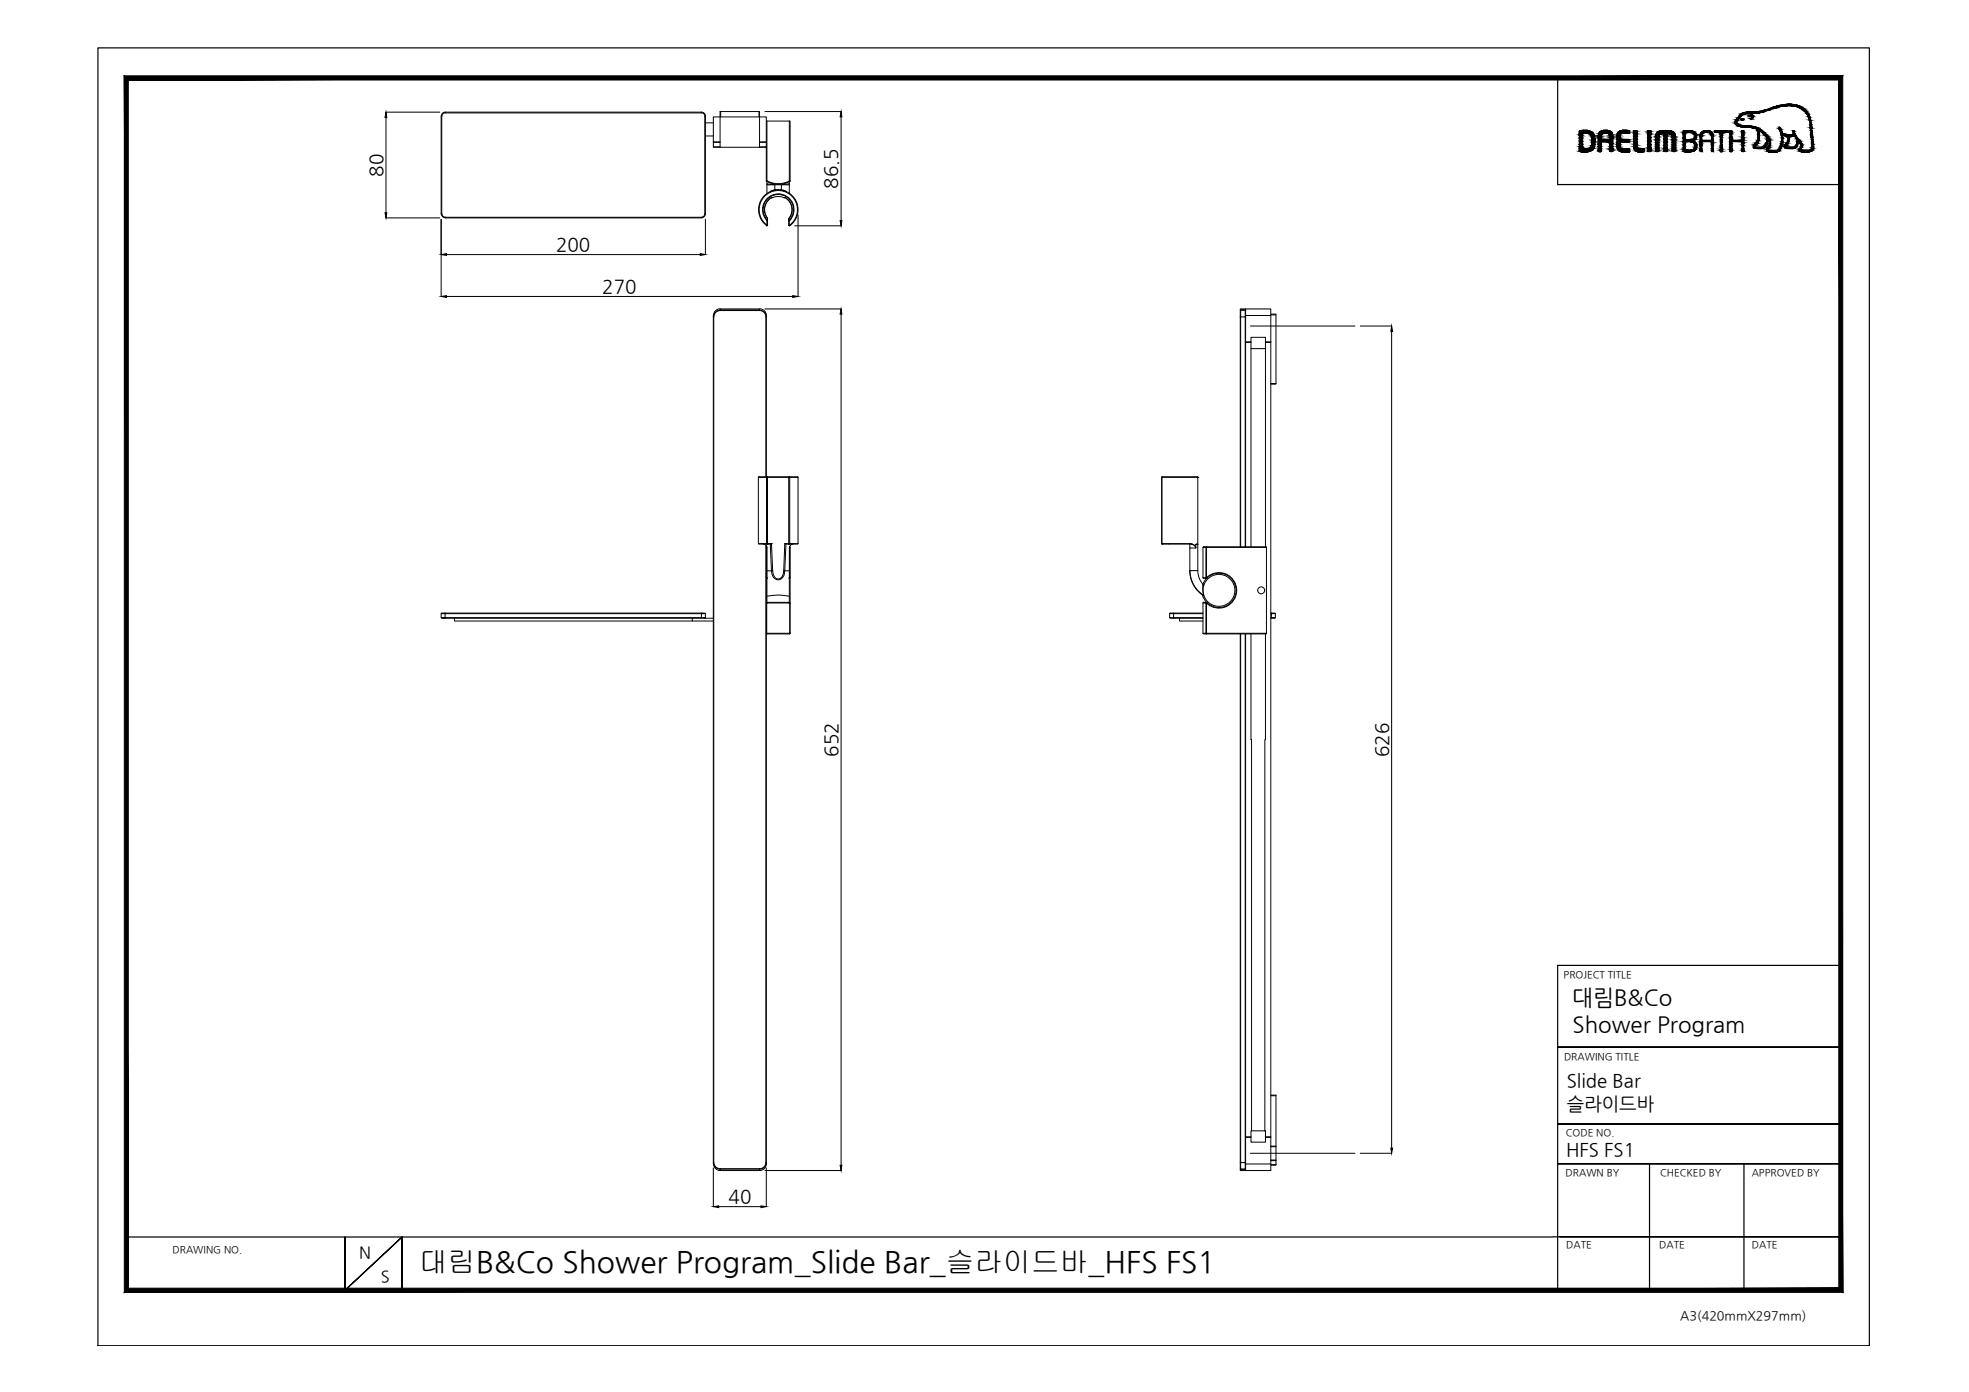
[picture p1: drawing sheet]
<svg xmlns="http://www.w3.org/2000/svg" width="420mm" height="297mm" viewBox="0 0 420 297" stroke-linecap="round" stroke-linejoin="round" font-family="sans-serif">
<defs><g id="words">
<text font-size="6.1" x="89.4" y="271.5">대림B&amp;Co Shower Program_Slide Bar_슬라이드바_HFS FS1</text>
<g font-size="4.8">
<text x="335.5" y="214.4">대림B&amp;Co</text>
<text x="335.6" y="220.2">Shower Program</text>
</g>
<g font-size="4">
<text x="81.7" y="37.7" transform="rotate(-90 81.7 37.7)">80</text>
<text x="178.7" y="40.3" transform="rotate(-90 178.7 40.3)">86.5</text>
<text x="118.6" y="53.7">200</text>
<text x="128.5" y="62.6">270</text>
<text x="178.8" y="161.5" transform="rotate(-90 178.8 161.5)">652</text>
<text x="296.3" y="161.6" transform="rotate(-90 296.3 161.6)">626</text>
<text x="334.3" y="231.9">Slide Bar</text>
<text x="334.3" y="236.9">슬라이드바</text>
<text x="334.2" y="246.8">HFS FS1</text>
<text x="155.5" y="256.8">40</text>
</g>
<g font-size="3.5">
<text x="76.6" y="268.5">N</text>
<text x="81.3" y="273.6">S</text>
</g>
<text font-size="2.7" x="358.5" y="281.6">A3(420mmX297mm)</text>
<g font-size="2.1">
<text x="333.7" y="208.6">PROJECT TITLE</text>
<text x="333.7" y="226.2">DRAWING TITLE</text>
<text x="334.1" y="242.4">CODE NO.</text>
<text x="334.1" y="251">DRAWN BY</text>
<text x="354.2" y="251">CHECKED BY</text>
<text x="373.8" y="251">APPROVED BY</text>
<text x="36.8" y="267.4">DRAWING NO.</text>
<text x="334.2" y="266.4">DATE</text>
<text x="354.1" y="266.4">DATE</text>
<text x="373.8" y="266.4">DATE</text>
</g>
</g></defs>
<!-- layer: 0 -->
<g fill="#000" stroke="#000" stroke-width=".21">
<path d="M337.4 32.4h1.5zM337.5 32.4h1.4zM337.7 27.8h1zM345.6 32.3h2.2zM345.8 32.4h2zM345.9 27.9h1.9zM346.1 32.4h1.3zM346.3 27.8h.7zM346.7 28.5h1.1zM348.6 31.3h.8zM348.9 32.1h2zM349.8 32.4h.6z"/>
<path d="M354.8 27.9h1.2zM359.5 32.4h1.2zM359.7 27.9h.8zM360.7 28.3h1zM361.4 30.5h.5zM364 27.9h.3zM371.7 25.7h.1zM371.8 25.3l.3 .1zM371.7 25.3h.2zM371.8 25.4h.3zM372.1 27.1h2.6zM373.2 24.9h.2z"/>
<path d="M373.4 23.9h2.8zM373.7 23.9h2.5zM377 32.2h2.7zM379.6 27.1h.2zM381.4 22.2h.9zM382.1 29.1h.8zM382.7 28h.1zM386.1 32.1h.6zM386.5 31.9h.4z"/>
<path d="M337 30.1h.7zM337 30.1h.7z"/>
<path d="M337 31.8h.7zM337 31.8h.7z"/>
<path d="M337.5 32.4h1.2zM337.7 32.4h1z"/>
<path d="M337 28.5h.7zM337 28.5h.7z"/>
<path d="M337 28.5l.7 .1v-.1zM337 28.5l.7 .1h-.7z"/>
<path d="M337 28.6l.7 .1zM337 28.6l.7 .1z"/>
<path d="M337 28.7l.7 .1zM337 28.7l.7 .1z"/>
<path d="M337 28.8l.7 .2v-.2zM337 28.8l.7 .2h-.7z"/>
<path d="M337 29l.7 .4v-.4zM337 29l.7 .4h-.7z"/>
<path d="M337 29.4l.7 .1v-.1zM337 29.4l.7 .1h-.7z"/>
<path d="M337 29.5l.7 .6v-.6zM337 29.5l.7 .6h-.7z"/>
<path d="M337 30.1l.7 .6v-.6zM337 30.1l.7 .6h-.7z"/>
<path d="M337 30.7l.7 .1zM337 30.7l.7 .1z"/>
<path d="M337 30.8l.7 .5v-.5zM337 30.8l.7 .5h-.7z"/>
<path d="M337 31.3l.7 .2v-.2zM337 31.3l.7 .2h-.7z"/>
<path d="M337 31.5h.7zM337 31.5h.7z"/>
<path d="M337 31.5l.7 .1v-.1zM337 31.5l.7 .1h-.7z"/>
<path d="M337 31.6l.7 .2v-.2zM337 31.6l.7 .2h-.7zM337 31.8h.7zM337 31.8h.7z"/>
<path d="M337 31.8h.9zM337 31.8h.9z"/>
<path d="M337 31.8h1.1zM337 31.8h1.1z"/>
<path d="M337 28.4h1.2zM337 28.4h1.4z"/>
<path d="M337 28.4h1.2zM337 28.4l.7 .1zM337 28.5h.7zM337 28.5h.7z"/>
<path d="M337 31.8h1.3zM337 31.8h1.3z"/>
<path d="M337 28.4h1.4zM337 28.4h1.4z"/>
<path d="M337 31.8h1.4zM337 31.8h1.4z"/>
<path d="M337.7 27.8h1.2zM337.5 27.8h1.4z"/>
<path d="M337.5 27.8l1.4 .1zM337.4 27.9h1.5z"/>
<path d="M337.4 27.9h1.6zM337.2 27.9h1.8z"/>
<path d="M337.2 32.4h1.7zM337.2 32.4h1.7zM337.4 32.4h1.5z"/>
<path d="M337.2 27.9l2 .1zM337.2 27.9l2 .1h-2.1z"/>
<path d="M337.1 28h2.2zM337 28h2.3z"/>
<path d="M337.1 32.3h2.1zM337.1 32.3l1.8 .1z"/>
<path d="M337 28l2.6 .1-.3-.1zM337 28l2.6 .1h-2.6zM337 28.1h2.6zM337 28.1h2.6z"/>
<path d="M337 32.3h2.3zM337 32.3h2.2z"/>
<path d="M337 28.1l2.7 .1zM337 28.1l2.7 .1z"/>
<path d="M337 32.1l2.3 .2 .3-.2zM337 32.1l2.3 .2h-2.3z"/>
<path d="M337 28.2l2.8 .1-.1-.1zM337 28.2l2.8 .1h-2.8zM337 28.3h2.8zM337 28.3h2.8z"/>
<path d="M337 32.1h2.7zM337 32.1h2.6zM337 32.1h2.6zM337 32.1h2.6z"/>
<path d="M337 28.3l3 .1-.2-.1zM337 28.3l3 .1h-3z"/>
<path d="M337 31.9l2.8 .1zM337 31.9l2.8 .1z"/>
<path d="M337 32l2.7 .1 .1-.1zM337 32l2.7 .1h-2.7z"/>
<path d="M338.4 28.4l1.6 .1zM338.4 28.4l1.6 .1z"/>
<path d="M338.7 31.8h1.3zM338.4 31.8h1.6z"/>
<path d="M337 31.8l2.8 .1 .2-.1zM337 31.8l2.8 .1h-2.8z"/>
<path d="M338.8 28.5l1.2 .1v-.1zM338.8 28.5l1.2 .1z"/>
<path d="M338.9 31.7h1.1zM338.7 31.8h1.3z"/>
<path d="M339.1 28.6h1zM339.1 28.6h1z"/>
<path d="M339.1 31.7h.9zM338.9 31.7h1.1z"/>
<path d="M339.2 28.6l1 .2-.1-.2zM339.2 28.6l1 .2h-.8z"/>
<path d="M339.2 31.6h.9zM339.1 31.7h.9z"/>
<path d="M339.3 31.5l.8 .1v-.1zM339.3 31.5l.8 .1h-.9z"/>
<path d="M339.4 28.8l.8 .1zM339.4 28.8l.8 .1z"/>
<path d="M339.5 28.9l.8 .2-.1-.2zM339.5 28.9l.8 .2h-.8z"/>
<path d="M339.5 31.3h.7zM339.5 31.3h.7z"/>
<path d="M339.4 31.3l.7 .2 .1-.2zM339.4 31.3l.7 .2h-.8z"/>
<path d="M339.5 29.1l.8 .2v-.2zM339.5 29.1l.8 .2h-.7z"/>
<path d="M339.5 31.1l.7 .2 .1-.2zM339.5 31.1l.7 .2h-.7z"/>
<path d="M339.6 29.3l.7 .3v-.3zM339.6 29.3l.7 .3h-.7z"/>
<path d="M339.6 30.8l.7 .2v-.2zM339.6 30.8l.7 .2h-.7z"/>
<path d="M339.6 31l.7 .1v-.1zM339.6 31l.7 .1h-.8z"/>
<path d="M339.6 29.6l.7 .1v-.1zM339.6 29.6l.7 .1h-.7z"/>
<path d="M339.6 29.7h.7zM339.6 29.7h.7zM339.6 29.7h.7zM339.6 29.7h.7zM339.6 29.7h.7zM339.6 29.7h.7zM339.6 29.7h.7zM339.6 29.7h.7zM339.6 29.7h.7zM339.6 29.7h.7z"/>
<path d="M339.6 29.7l.7 .2v-.2zM339.6 29.7l.7 .2h-.7z"/>
<path d="M339.6 29.9h.7zM339.6 29.9h.7z"/>
<path d="M339.6 29.9l.7 .2v-.2zM339.6 29.9l.7 .2h-.7zM339.6 30.1h.7zM339.6 30.1h.7z"/>
<path d="M339.6 30.1l.7 .3v-.3zM339.6 30.1l.7 .3h-.7zM339.6 30.4h.7zM339.6 30.4h.7z"/>
<path d="M339.6 30.4l.7 .1v-.1zM339.6 30.4l.7 .1h-.7zM339.6 30.5h.7zM339.6 30.5h.7z"/>
<path d="M339.6 30.5l.7 .3v-.3zM339.6 30.5l.7 .3h-.7z"/>
<path d="M341 29.4h.7zM341 29.4h.7z"/>
<path d="M341 29.6h.7zM341 29.6h.7z"/>
<path d="M341 32.2h.7zM341 32.2h.7zM341 32.2h.7zM341 32.2h.7z"/>
<path d="M341.2 32.4h.5zM341.2 32.4h.4z"/>
<path d="M341.1 32.3h.6zM341.1 32.3l.6 .1z"/>
<path d="M341 28.9l.7 .2v-.2zM341 28.9l.7 .2h-.7z"/>
<path d="M341 29.1h.7zM341 29.1h.7z"/>
<path d="M341 29.1l.7 .1zM341 29.1l.7 .1z"/>
<path d="M341 29.2h.7zM341 29.2h.7z"/>
<path d="M341 29.2l.7 .2v-.2zM341 29.2l.7 .2h-.7z"/>
<path d="M341 29.4l.7 .2v-.2zM341 29.4l.7 .2h-.7z"/>
<path d="M341 29.6l.7 .1zM341 29.6l.7 .1z"/>
<path d="M341 30.4l.7 .1zM341 30.4l.7 .1z"/>
<path d="M341 30.5l.7 .1v-.1zM341 30.5l.7 .1h-.7z"/>
<path d="M341 30.6l.7 .1zM341 30.6l.7 .1z"/>
<path d="M341 30.7l.7 .1v-.1zM341 30.7l.7 .1h-.7z"/>
<path d="M341 30.8l.7 .4v-.4zM341 30.8l.7 .4h-.7z"/>
<path d="M341 31.2l.7 .1zM341 31.2l.7 .1z"/>
<path d="M341 31.3l.7 .4v-.4zM341 31.3l.7 .4h-.7z"/>
<path d="M341 31.7l.7 .1zM341 31.7l.7 .1z"/>
<path d="M341 31.8l.7 .1v-.1zM341 31.8l.7 .1h-.7z"/>
<path d="M341 31.9l.7 .1zM341 31.9l.7 .1z"/>
<path d="M341 32l.7 .1zM341 32l.7 .1z"/>
<path d="M341 32.1h.7zM341 32.1h.7z"/>
<path d="M341 32.1h.7zM341 32.1h.7z"/>
<path d="M341 32.1l.7 .1zM341 32.1l.7 .1z"/>
<path d="M341 32.2h.7zM341 32.2h.7z"/>
<path d="M341.1 32.2h.6zM341.1 32.2l.6 .1z"/>
<path d="M341.1 28.8h.7zM341.1 28.8h.7z"/>
<path d="M341.1 28.8l.6 .1 .1-.1zM341.1 28.8l.6 .1h-.7z"/>
<path d="M341 30.3h.8zM341 30.3l.7 .1z"/>
<path d="M341.1 28.5h.8zM341.1 28.5h.9z"/>
<path d="M341.1 28.5l.7 .3 .1-.3zM341.1 28.5l.7 .3h-.7z"/>
<path d="M341.2 28.5h.9zM341.2 28.5h1.2z"/>
<path d="M341.2 28.5h.9zM341.2 28.5h.8z"/>
<path d="M342.4 27.8h.7zM342.1 27.8h1zM342.1 27.8h1zM342.1 27.8h1z"/>
<path d="M342.1 27.8l1.3 .1zM341.8 27.9h1.6zM341.8 27.9h1.6zM341.8 27.9h1.6z"/>
<path d="M341.8 27.9l1.8 .1-.2-.1zM341.6 28l.2-.1 1.8 .1z"/>
<path d="M343.4 29.4h.8zM343.4 29.4h.8z"/>
<path d="M343.4 29.6h.8zM343.4 29.6h.8z"/>
<path d="M341.6 28l2.2 .1-.2-.1zM341.4 28.1l.2-.1 2.2 .1z"/>
<path d="M341.4 28.1l2.6 .2-.2-.2zM341.4 28.1l2.6 .2h-2.8z"/>
<path d="M341.2 28.3l2.8 .2v-.2zM341.2 28.3l2.8 .2h-2.8z"/>
<path d="M342.8 28.5h1.3zM342.8 28.5h1.3z"/>
<path d="M343.1 28.5h1zM343.1 28.5h1z"/>
<path d="M343.2 28.5h.9zM343.2 28.5h.9z"/>
<path d="M343.3 28.5l.8 .3v-.3zM343.3 28.5l.8 .3h-.7z"/>
<path d="M343.5 32.3h.6zM343.5 32.3h.6z"/>
<path d="M343.5 32.3h.6zM343.5 32.3l.5 .1z"/>
<path d="M343.4 28.8h.8zM343.4 28.8h.8z"/>
<path d="M343.4 28.8l.8 .1v-.1zM343.4 28.8l.8 .1h-.8z"/>
<path d="M343.4 28.9l.8 .2v-.2zM343.4 28.9l.8 .2h-.8z"/>
<path d="M343.4 29.1h.8zM343.4 29.1h.8z"/>
<path d="M343.4 29.1l.8 .1zM343.4 29.1l.8 .1z"/>
<path d="M343.4 29.2h.8zM343.4 29.2h.8z"/>
<path d="M343.4 29.2l.8 .2v-.2zM343.4 29.2l.8 .2h-.8z"/>
<path d="M343.4 29.4l.8 .2v-.2zM343.4 29.4l.8 .2h-.8z"/>
<path d="M343.4 29.6l.8 .1zM343.4 29.6l.8 .1z"/>
<path d="M341 29.7l3.2 .4v-.4zM341 29.7l3.2 .4h-3.2zM341 30.1h3.2zM341 30.1h3.2z"/>
<path d="M341 30.1l3.2 .2v-.2zM341 30.1l3.2 .2h-3.2z"/>
<path d="M343.4 30.3l.8 .2v-.2zM343.4 30.3l.8 .2h-.8z"/>
<path d="M343.4 30.5l.8 .2v-.2zM343.4 30.5l.8 .2h-.8zM343.4 30.7h.8zM343.4 30.7h.8z"/>
<path d="M343.4 30.7l.8 .5v-.5zM343.4 30.7l.8 .5h-.8z"/>
<path d="M343.4 31.2l.8 .1zM343.4 31.2l.8 .1z"/>
<path d="M343.4 31.3l.8 .3v-.3zM343.4 31.3l.8 .3h-.8z"/>
<path d="M343.4 31.6l.8 .1zM343.4 31.6l.8 .1z"/>
<path d="M343.4 31.7l.8 .2v-.2zM343.4 31.7l.8 .2h-.8zM343.4 31.9h.8zM343.4 31.9h.8z"/>
<path d="M343.4 31.9l.8 .2v-.2zM343.4 31.9l.8 .2h-.8z"/>
<path d="M343.4 32.1h.8zM343.4 32.1h.8z"/>
<path d="M343.4 32.1h.8zM343.4 32.1h.8z"/>
<path d="M343.4 32.1l.8 .1zM343.4 32.1l.8 .1z"/>
<path d="M343.4 32.2l.7 .1 .1-.1zM343.4 32.2l.7 .1h-.6z"/>
<path d="M345 28.8l.8 .2v-.2zM345 28.8l.8 .2h-.8z"/>
<path d="M345 29h.8zM345 29h.8zM345 29h.8zM345 29h.8z"/>
<path d="M345 29l.8 .1zM345 29l.8 .1zM345 29.1h.8zM345 29.1h.8z"/>
<path d="M345 29.1l.8 .3v-.3zM345 29.1l.8 .3h-.8zM345 29.4h.8zM345 29.4h.8z"/>
<path d="M345 29.4l.8 .2v-.2zM345 29.4l.8 .2h-.8z"/>
<path d="M345 29.6l.8 .1v-.1zM345 29.6l.8 .1h-.8zM345 29.7h.8zM345 29.7h.8z"/>
<path d="M345 29.7h.8zM345 29.7h.8z"/>
<path d="M345 30.3l.8 .1zM345 30.3l.8 .1z"/>
<path d="M345 30.4l.8 .1zM345 30.4l.8 .1z"/>
<path d="M345 30.5h.8zM345 30.5h.8z"/>
<path d="M345 30.5l.8 .3v-.3zM345 30.5l.8 .3h-.8z"/>
<path d="M345 30.8l.8 .1zM345 30.8l.8 .1z"/>
<path d="M345 30.9l.8 .2v-.2zM345 30.9l.8 .2h-.8zM345 31.1h.8zM345 31.1h.8z"/>
<path d="M345 31.1l.8 .1zM345 31.1l.8 .1zM345 31.2h.8zM345 31.2h.8z"/>
<path d="M345 31.2l.8 .1zM345 31.2l.8 .1z"/>
<path d="M345 31.3l.8 .2v-.2zM345 31.3l.8 .2h-.8z"/>
<path d="M345 31.5h.8zM345 31.5h.8z"/>
<path d="M345.1 28.7h.7zM345.1 28.7h.7z"/>
<path d="M345.1 28.7h.7zM345.1 28.7l.7 .1z"/>
<path d="M345.1 31.5l.7 .1v-.1zM345.1 31.5l.7 .1h-.7z"/>
<path d="M345.1 31.6l1 .1zM345.1 31.6l1 .1z"/>
<path d="M345.1 28.5l.7 .2 .1-.2zM345.1 28.5l.7 .2h-.7z"/>
<path d="M345.1 28.5h1zM345.1 28.5h.8z"/>
<path d="M345.1 31.7l1.1 .1zM345.1 31.7l1.1 .1zM345.1 31.8h1.1zM345.1 31.8h1.1z"/>
<path d="M346.1 32.4h1zM346.3 32.4h.8z"/>
<path d="M345.1 28.5h1.2zM345.1 28.5h1.2z"/>
<path d="M345.1 28.5h1.2zM345.1 28.5h1z"/>
<path d="M345.1 28.5h1.2zM345.1 28.5h1.3z"/>
<path d="M345.1 28.5h1.3zM345.1 28.5h1.3zM345.1 28.5h1.3zM345.1 28.5h1.3z"/>
<path d="M345.1 31.8h1.3zM345.1 31.8h1.3z"/>
<path d="M346.3 27.8h1zM346.1 27.8h1.2z"/>
<path d="M346.1 27.8h1.3zM346.1 27.8h1.3z"/>
<path d="M346.1 27.8l1.5 .1zM346 27.9h1.6z"/>
<path d="M347.5 28.5h.3zM347.5 28.5h.3z"/>
<path d="M345 29.7l2.7 .1zM345 29.7l2.7 .1z"/>
<path d="M346 27.9h1.8zM345.9 27.9h1.9zM345.8 27.9h2z"/>
<path d="M346.1 32.4h1.5zM346.1 32.4h1.3zM346.1 32.4h1.3z"/>
<path d="M345 29.8l2.8 .1-.1-.1zM345 29.8l2.8 .1h-2.8z"/>
<path d="M345 30.3h2.7zM345 30.3h2.5z"/>
<path d="M346 32.4h1.7zM346 32.4h1.6z"/>
<path d="M345.8 27.9l2 .1zM345.6 28h2.2z"/>
<path d="M345.6 28h2.2zM345.6 28h2.2z"/>
<path d="M345.6 28l2.2 .1v-.1zM345.4 28.1l.2-.1 2.2 .1z"/>
<path d="M345.4 28.1l2.4 .1zM345.4 28.1l2.4 .1z"/>
<path d="M345.3 28.2l2.5 .1zM345.3 28.2l2.5 .1h-2.5z"/>
<path d="M345.3 28.3l2.5 .1v-.1zM345.3 28.3l2.5 .1h-2.6z"/>
<path d="M345.2 28.4l2.6 .1zM345.2 28.4l2.6 .1z"/>
<path d="M346.4 28.5h1.4zM346.4 28.5h1.4z"/>
<path d="M346.5 28.5h1.3zM346.5 28.5h1.3zM346.7 28.5h1.1z"/>
<path d="M347.1 28.5h.7zM347.1 28.5h.7z"/>
<path d="M345 29.9l2.8 .2v-.2zM345 29.9l2.8 .2h-2.8z"/>
<path d="M345 30.1l2.8 .1zM345 30.1l2.8 .1z"/>
<path d="M345 30.2l2.7 .1 .1-.1zM345 30.2l2.7 .1h-2.7z"/>
<path d="M345.1 31.8h2.7zM345.1 31.8h2.7z"/>
<path d="M345.1 31.8l2.7 .1zM345.1 31.8l2.7 .1z"/>
<path d="M345.2 31.9l2.6 .1zM345.2 31.9l2.6 .1z"/>
<path d="M345.3 32l2.5 .1zM345.3 32l2.5 .1z"/>
<path d="M345.3 32.1h2.5zM345.3 32.1h2.5z"/>
<path d="M345.4 32.1l2.4 .2v-.2zM345.4 32.1l2.4 .2h-2.2zM345.6 32.3h2.2z"/>
<path d="M345.6 32.3l2.2 .1zM345.6 32.3l2.2 .1zM345.8 32.4h2z"/>
<path d="M345.8 32.4h2zM345.8 32.4h2z"/>
<path d="M346 32.4h1.8zM346 32.4h1.7z"/>
<path d="M348.8 27.9h.5zM348.7 27.9h.6zM348.7 27.9h.6zM348.7 27.9h.6z"/>
<path d="M348.7 27.9l.7 .1-.1-.1zM348.7 27.9l.7 .1h-.8z"/>
<path d="M348.6 28l.8 .1zM348.6 28l.8 .1zM348.6 28.1h.8zM348.6 28.1h.8z"/>
<path d="M348.6 28.1l.8 .1v-.1zM348.6 28.1l.8 .1h-.8zM348.6 28.2h.8zM348.6 28.2h.8z"/>
<path d="M348.6 28.2l.8 .1v-.1zM348.6 28.2l.8 .1h-.8z"/>
<path d="M348.6 28.3l.8 .1zM348.6 28.3l.8 .1z"/>
<path d="M348.6 28.4l.8 .1v-.1zM348.6 28.4l.8 .1h-.8zM348.6 28.5h.8zM348.6 28.5h.8z"/>
<path d="M348.6 28.5l.8 .6v-.6zM348.6 28.5l.8 .6h-.8z"/>
<path d="M348.6 29.1h.8zM348.6 29.1h.8z"/>
<path d="M348.6 29.1l.8 .5v-.5zM348.6 29.1l.8 .5h-.8z"/>
<path d="M348.6 29.6l.8 .1zM348.6 29.6l.8 .1z"/>
<path d="M348.6 29.7l.8 .5v-.5zM348.6 29.7l.8 .5h-.8z"/>
<path d="M348.6 30.2l.8 .1zM348.6 30.2l.8 .1z"/>
<path d="M348.6 30.3l.8 .4v-.4zM348.6 30.3l.8 .4h-.8z"/>
<path d="M348.6 30.7l.8 .1zM348.6 30.7l.8 .1z"/>
<path d="M348.6 30.8l.8 .2v-.2zM348.6 30.8l.8 .2h-.8z"/>
<path d="M348.6 31h.8zM348.6 31h.8z"/>
<path d="M348.6 31l.8 .1v-.1zM348.6 31l.8 .1h-.8z"/>
<path d="M348.6 31.1l.8 .1zM348.6 31.1l.8 .1z"/>
<path d="M348.6 31.2h.8zM348.6 31.2h.8z"/>
<path d="M348.6 31.2l.8 .1zM348.6 31.2l.8 .1zM348.6 31.3h.8z"/>
<path d="M348.6 31.3h.8zM348.6 31.3h.8z"/>
<path d="M348.6 31.3l.8 .2v-.2zM348.6 31.3l.8 .2h-.8z"/>
<path d="M348.6 31.5l.8 .1v-.1zM348.6 31.5l.8 .1h-.8z"/>
<path d="M348.6 31.6h.8zM348.6 31.6h.8z"/>
<path d="M348.6 31.6l1 .1zM348.6 31.6l1 .1z"/>
<path d="M348.7 31.7l1 .1zM348.7 31.7l1 .1z"/>
<path d="M349.8 32.4h.5zM349.9 32.4h.4z"/>
<path d="M348.7 31.8h1.3zM348.7 31.8h1.3z"/>
<path d="M349.5 32.4h1.1zM349.5 32.4h.9z"/>
<path d="M349.4 32.4h1.3zM349.4 32.4h1.3z"/>
<path d="M349.4 32.4h1.3zM349.4 32.4h1.2z"/>
<path d="M348.7 31.8h2.2zM348.7 31.8h2.2z"/>
<path d="M349.4 32.4h1.4zM349.4 32.4h1.5z"/>
<path d="M349.4 32.4h1.4zM349.4 32.4h1.3z"/>
<path d="M348.7 31.8h2.2zM348.7 31.8h2.2z"/>
<path d="M348.7 31.8l2.2 .1zM348.7 31.8l2.2 .1z"/>
<path d="M348.8 31.9l2.1 .2v-.2zM348.8 31.9l2.1 .2h-2zM348.9 32.1h2z"/>
<path d="M348.9 32.1l2 .1v-.1zM348.9 32.1l2 .1h-1.8z"/>
<path d="M349.1 32.2l1.8 .1zM349.1 32.2l1.8 .1z"/>
<path d="M349.1 32.3h1.8zM349.1 32.3h1.8z"/>
<path d="M349.3 32.3l1.6 .1zM349.3 32.3l1.6 .1z"/>
<path d="M351.8 27.9h.4zM351.6 27.9h.6zM351.6 27.9h.6zM351.6 27.9h.6z"/>
<path d="M351.6 27.9l.7 .1-.1-.1zM351.6 27.9l.7 .1h-.7z"/>
<path d="M351.6 32.3h.6zM351.6 32.3l.5 .1z"/>
<path d="M351.6 28l.7 .1zM351.6 28l.7 .1zM351.6 28.1h.7zM351.6 28.1h.7z"/>
<path d="M351.6 28.1l.7 .1v-.1zM351.6 28.1l.7 .1h-.7zM351.6 28.2h.7zM351.6 28.2h.7z"/>
<path d="M351.6 28.2l.7 .2v-.2zM351.6 28.2l.7 .2h-.7zM351.6 28.4h.7zM351.6 28.4h.7z"/>
<path d="M351.6 28.4l.7 .3v-.3zM351.6 28.4l.7 .3h-.7zM351.6 28.7h.7zM351.6 28.7h.7z"/>
<path d="M351.6 28.7l.7 .7v-.7zM351.6 28.7l.7 .7h-.7zM351.6 29.4h.7zM351.6 29.4h.7z"/>
<path d="M351.6 29.4l.7 .7v-.7zM351.6 29.4l.7 .7h-.7zM351.6 30.1h.7zM351.6 30.1h.7z"/>
<path d="M351.6 30.1l.7 .8v-.8zM351.6 30.1l.7 .8h-.7zM351.6 30.9h.7zM351.6 30.9h.7z"/>
<path d="M351.6 30.9l.7 .7v-.7zM351.6 30.9l.7 .7h-.7zM351.6 31.6h.7zM351.6 31.6h.7z"/>
<path d="M351.6 31.6l.7 .2v-.2zM351.6 31.6l.7 .2h-.7zM351.6 31.8h.7zM351.6 31.8h.7z"/>
<path d="M351.6 31.8l.7 .2v-.2zM351.6 31.8l.7 .2h-.7zM351.6 32h.7zM351.6 32h.7z"/>
<path d="M351.6 32l.7 .1v-.1zM351.6 32l.7 .1h-.7zM351.6 32.1h.7zM351.6 32.1h.7z"/>
<path d="M351.6 32.1l.7 .1zM351.6 32.1l.7 .1z"/>
<path d="M351.6 32.2l.6 .1 .1-.1zM351.6 32.2l.6 .1h-.6zM351.6 32.3h.6zM351.6 32.3h.6z"/>
<path d="M353.3 29.7h.7zM353.3 29.7h.7z"/>
<path d="M353.3 29.7h.7zM353.3 29.7h.7z"/>
<path d="M353.3 31.4h.7zM353.3 31.4h.7z"/>
<path d="M353.3 32.1h.7zM353.3 32.1h.7z"/>
<path d="M353.3 32.1h.7zM353.3 32.1h.7z"/>
<path d="M353.3 32.3h.6zM353.3 32.3h.6z"/>
<path d="M353.3 32.3h.6zM353.3 32.3l.5 .1z"/>
<path d="M353.3 29.4l.7 .2v-.2zM353.3 29.4l.7 .2h-.7z"/>
<path d="M353.3 29.6l.7 .1zM353.3 29.6l.7 .1z"/>
<path d="M353.3 29.7h.7zM353.3 29.7h.7z"/>
<path d="M353.3 29.7l.7 .1zM353.3 29.7l.7 .1z"/>
<path d="M353.3 29.8l.7 .2v-.2zM353.3 29.8l.7 .2h-.7z"/>
<path d="M353.3 30l.7 .1zM353.3 30l.7 .1z"/>
<path d="M353.3 30.1l.7 .4v-.4zM353.3 30.1l.7 .4h-.7z"/>
<path d="M353.3 30.5h.7zM353.3 30.5h.7z"/>
<path d="M353.3 30.5l.7 .4v-.4zM353.3 30.5l.7 .4h-.7z"/>
<path d="M353.3 30.9l.7 .1zM353.3 30.9l.7 .1z"/>
<path d="M353.3 31l.7 .4v-.4zM353.3 31l.7 .4h-.7z"/>
<path d="M353.3 31.4l.7 .4v-.4zM353.3 31.4l.7 .4h-.7z"/>
<path d="M353.3 31.8h.7zM353.3 31.8h.7z"/>
<path d="M353.3 31.8l.7 .3v-.3zM353.3 31.8l.7 .3h-.7z"/>
<path d="M353.3 32.1h.7zM353.3 32.1h.7z"/>
<path d="M353.3 32.1l.7 .1zM353.3 32.1l.7 .1z"/>
<path d="M353.3 32.2l.6 .1 .1-.1zM353.3 32.2l.6 .1h-.6z"/>
<path d="M353.3 29.1h.7zM353.3 29.1h.7z"/>
<path d="M353.3 29.1l.7 .3v-.3zM353.3 29.1l.7 .3h-.7z"/>
<path d="M353.3 28.8l.7 .3 .1-.3zM353.3 28.8l.7 .3h-.7z"/>
<path d="M353.3 28.7h.8zM353.3 28.7h.8z"/>
<path d="M353.3 28.7l.8 .1v-.1zM353.3 28.7l.8 .1h-.8z"/>
<path d="M353.4 28.6h.9zM353.4 28.6l.7 .1h-.8z"/>
<path d="M353.4 28.5h1.1zM353.4 28.5l.9 .1z"/>
<path d="M353.4 28.5h1.3zM353.4 28.5h1.4z"/>
<path d="M353.4 28.5h1.3zM353.4 28.5h1.1z"/>
<path d="M355 28.5h2.4zM355 28.5h2.4z"/>
<path d="M353.5 28.5h1.5zM353.4 28.5h1.4z"/>
<path d="M355 28.5h.8zM355 28.5h.8z"/>
<path d="M355 29.7h.8zM355 29.7h.8z"/>
<path d="M355.1 32.3h.6zM355.1 32.3h.6z"/>
<path d="M355.1 32.3h.6zM355.1 32.3l.5 .1z"/>
<path d="M355 28.5h.8zM355 28.5h.8zM355 28.5h.8zM355 28.5h.8z"/>
<path d="M355 28.5l.8 .2v-.2zM355 28.5l.8 .2h-.8zM355 28.7h.8zM355 28.7h.8z"/>
<path d="M355 28.7l.8 .1v-.1zM355 28.7l.8 .1h-.8z"/>
<path d="M355 28.8l.8 .1zM355 28.8l.8 .1z"/>
<path d="M355 28.9l.8 .2v-.2zM355 28.9l.8 .2h-.8zM355 29.1h.8zM355 29.1h.8z"/>
<path d="M355 29.1l.8 .6v-.6zM355 29.1l.8 .6h-.8z"/>
<path d="M355 29.7l.8 .7v-.7zM355 29.7l.8 .7h-.8zM355 30.4h.8zM355 30.4h.8z"/>
<path d="M355 30.4l.8 .6v-.6zM355 30.4l.8 .6h-.8zM355 31h.8zM355 31h.8z"/>
<path d="M355 31l.8 .6v-.6zM355 31l.8 .6h-.8z"/>
<path d="M355 31.6h.8zM355 31.6h.8z"/>
<path d="M355 31.6l.8 .2v-.2zM355 31.6l.8 .2h-.8zM355 31.8h.8zM355 31.8h.8z"/>
<path d="M355 31.8l.8 .2v-.2zM355 31.8l.8 .2h-.8zM355 32h.8zM355 32h.8z"/>
<path d="M355 32l.8 .1v-.1zM355 32l.8 .1h-.8zM355 32.1h.8zM355 32.1h.8z"/>
<path d="M355 32.1l.8 .1zM355 32.1l.8 .1z"/>
<path d="M355 32.2l.7 .1 .1-.1zM355 32.2l.7 .1h-.6z"/>
<path d="M354.8 27.9h1.6zM354.4 27.9h2z"/>
<path d="M354.4 27.9l2.4 .1zM354 28h2.8z"/>
<path d="M354 28l3.1 .2-.3-.2zM353.7 28.2l.3-.2 3.1 .2z"/>
<path d="M356.8 29.7h.8zM356.8 29.7h.8z"/>
<path d="M356.8 29.7h.8zM356.8 29.7h.8z"/>
<path d="M356.8 31.4h.8zM356.8 31.4h.8z"/>
<path d="M356.8 32.1h.8zM356.8 32.1h.8z"/>
<path d="M356.8 32.1h.8zM356.8 32.1h.8z"/>
<path d="M356.9 32.3h.6zM356.9 32.3h.6z"/>
<path d="M353.7 28.2l3.6 .2-.2-.2zM353.7 28.2l3.6 .2h-3.8z"/>
<path d="M353.5 28.4l3.9 .1-.1-.1zM353.5 28.4l3.9 .1h-3.9z"/>
<path d="M355.8 28.5h1.6zM355.8 28.5h1.6z"/>
<path d="M355.8 28.5h1.6zM355.8 28.5h1.6z"/>
<path d="M356.1 28.5h1.3zM356.1 28.5h1.3z"/>
<path d="M356.3 28.5l1.1 .1zM356.3 28.5l1.1 .1z"/>
<path d="M356.5 28.6l.9 .1zM356.5 28.6l.9 .1zM356.6 28.7h.8zM356.6 28.7h.8z"/>
<path d="M356.6 28.7l.9 .1-.1-.1zM356.6 28.7l.9 .1h-.8z"/>
<path d="M356.7 28.8l.8 .3v-.3zM356.7 28.8l.8 .3h-.7z"/>
<path d="M356.9 32.3h.6zM356.9 32.3l.5 .1z"/>
<path d="M356.8 29.1h.7zM356.8 29.1h.7z"/>
<path d="M356.8 29.1l.7 .3v-.3zM356.8 29.1l.7 .3h-.7z"/>
<path d="M356.8 29.4l.8 .2-.1-.2zM356.8 29.4l.8 .2h-.8z"/>
<path d="M356.8 29.6l.8 .1zM356.8 29.6l.8 .1z"/>
<path d="M356.8 29.7h.8zM356.8 29.7h.8z"/>
<path d="M356.8 29.7l.8 .1zM356.8 29.7l.8 .1z"/>
<path d="M356.8 29.8l.8 .2v-.2zM356.8 29.8l.8 .2h-.8z"/>
<path d="M356.8 30l.8 .1zM356.8 30l.8 .1z"/>
<path d="M356.8 30.1l.8 .4v-.4zM356.8 30.1l.8 .4h-.8z"/>
<path d="M356.8 30.5h.8zM356.8 30.5h.8z"/>
<path d="M356.8 30.5l.8 .4v-.4zM356.8 30.5l.8 .4h-.8z"/>
<path d="M356.8 30.9l.8 .1zM356.8 30.9l.8 .1z"/>
<path d="M356.8 31l.8 .4v-.4zM356.8 31l.8 .4h-.8z"/>
<path d="M356.8 31.4l.8 .4v-.4zM356.8 31.4l.8 .4h-.8z"/>
<path d="M356.8 31.8h.8zM356.8 31.8h.8z"/>
<path d="M356.8 31.8l.8 .3v-.3zM356.8 31.8l.8 .3h-.8z"/>
<path d="M356.8 32.1h.8zM356.8 32.1h.8z"/>
<path d="M356.8 32.1l.8 .1zM356.8 32.1l.8 .1z"/>
<path d="M356.8 32.2l.7 .1 .1-.1zM356.8 32.2l.7 .1h-.6z"/>
<path d="M359.5 32.4h1zM359.7 32.4h.8z"/>
<path d="M359.2 28.3h.4zM359.2 28.3h.4z"/>
<path d="M359.2 28.3h.4zM359.2 28.3h.4z"/>
<path d="M359.2 28.3l.4 .2v-.2zM359.2 28.3l.4 .2h-.4z"/>
<path d="M359.2 28.5h.4zM359.2 28.5h.4z"/>
<path d="M359.2 28.5l.4 .2v-.2zM359.2 28.5l.4 .2h-.4z"/>
<path d="M359.2 28.7l.4 .4v-.4zM359.2 28.7l.4 .4h-.4z"/>
<path d="M359.2 29.1l.4 .3v-.3zM359.2 29.1l.4 .3h-.4z"/>
<path d="M359.2 29.4l.4 .2v-.2zM359.2 29.4l.4 .2h-.4z"/>
<path d="M359.2 29.6l.4 .2v-.2zM359.2 29.6l.4 .2h-.4z"/>
<path d="M359.2 29.8l.4 .1zM359.2 29.8l.4 .1z"/>
<path d="M359.2 30.2l.4 .1zM359.2 30.2l.4 .1z"/>
<path d="M359.2 30.3l.4 .2v-.2zM359.2 30.3l.4 .2h-.4z"/>
<path d="M359.2 30.5l.4 .4v-.4zM359.2 30.5l.4 .4h-.4z"/>
<path d="M359.2 30.9l.4 .2v-.2zM359.2 30.9l.4 .2h-.4z"/>
<path d="M359.2 31.1l.4 .5v-.5zM359.2 31.1l.4 .5h-.4z"/>
<path d="M359.2 31.6l.4 .2v-.2zM359.2 31.6l.4 .2h-.4z"/>
<path d="M359.2 31.8h.4zM359.2 31.8h.4z"/>
<path d="M359.2 31.8l.4 .1v-.1zM359.2 31.8l.4 .1h-.4z"/>
<path d="M359.2 31.9l.4 .1zM359.2 31.9l.4 .1zM359.2 32h.4zM359.2 32h.4z"/>
<path d="M359.2 28.3h.4zM359.2 28.3h.6z"/>
<path d="M359.2 32h.4zM359.2 32h.4z"/>
<path d="M359.2 32l1.1 .1zM359.2 32l1.1 .1z"/>
<path d="M359.2 28.3h.6zM359.2 28.3h1.1z"/>
<path d="M359.7 27.9h1zM359.5 27.9h1.2z"/>
<path d="M359.5 27.9h1.4zM359.3 27.9h1.6z"/>
<path d="M359.3 27.9h1.7zM359.3 27.9h1.7z"/>
<path d="M359.3 27.9l1.8 .1zM359.2 28h1.9z"/>
<path d="M359.3 32.4h1.7zM359.3 32.4h1.7z"/>
<path d="M359.3 32.4h1.7zM359.3 32.4h1.4z"/>
<path d="M359.2 28h2.1zM359.2 28h2.1z"/>
<path d="M359.2 32.3h1.9zM359.2 32.3l1.8 .1z"/>
<path d="M359.2 30.1l2.2 .1zM359.2 30.1l2.2 .1z"/>
<path d="M359.2 28l2.2 .1zM359.2 28l2.2 .1z"/>
<path d="M359.2 32.3h2.1zM359.2 32.3h2.1z"/>
<path d="M359.2 32.3h2.1zM359.2 32.3h1.9z"/>
<path d="M359.2 28.1h2.3zM359.2 28.1h2.3zM359.2 28.1h2.3zM359.2 28.1h2.3z"/>
<path d="M359.2 30h2.2zM359.2 30l2 .1z"/>
<path d="M359.2 30.2h2.2zM359.2 30.2h2.2z"/>
<path d="M359.2 30.2h2.4zM359.2 30.2h2.4z"/>
<path d="M359.2 32.2h2.3zM359.2 32.2h2.4z"/>
<path d="M359.2 32.2h2.3zM359.2 32.2l2.1 .1z"/>
<path d="M359.2 28.1l2.5 .2-.2-.2zM359.2 28.1l2.5 .2h-2.5z"/>
<path d="M359.2 32.1l2.4 .1zM359.2 32.1l2.4 .1z"/>
<path d="M359.2 29.9l2.2 .1 .2-.1zM359.2 29.9l2.2 .1h-2.2z"/>
<path d="M360.6 30.2l1 .1zM360.6 30.2l1 .1z"/>
<path d="M360.9 29.9h.7zM360.6 29.9h1z"/>
<path d="M360.9 30.3h.8zM360.9 30.3h.8z"/>
<path d="M360.3 28.3h1.4zM360.3 28.3h1.4z"/>
<path d="M361 29.9h.7zM360.9 29.9h.7z"/>
<path d="M361 30.3h.7zM361 30.3h.7z"/>
<path d="M359.2 32.1h2.5zM359.2 32.1h2.4z"/>
<path d="M360.5 28.3h1.2zM360.5 28.3h1.2zM360.7 28.3h1z"/>
<path d="M360.8 28.3l1.1 .1-.2-.1zM360.8 28.3l1.1 .1z"/>
<path d="M361.1 29.8h.6zM361 29.9h.7z"/>
<path d="M361.1 30.3l.7 .1zM361.1 30.3l.7 .1z"/>
<path d="M360.8 32h.9zM360.3 32.1h1.4z"/>
<path d="M361.3 29.7h.5zM361.1 29.8h.6z"/>
<path d="M361.3 30.4l.6 .1zM361.3 30.4l.6 .1zM361.4 30.5h.5z"/>
<path d="M361.1 32h.7zM360.9 32h.9z"/>
<path d="M360.9 32h.9zM360.8 32h.9z"/>
<path d="M361.2 28.4l.7 .1zM361.2 28.4l.7 .1z"/>
<path d="M361.4 29.6h.5zM361.3 29.7h.5z"/>
<path d="M361.3 31.9h.6zM361.1 32h.7z"/>
<path d="M361.3 28.5h.6zM361.3 28.5h.6z"/>
<path d="M361.4 28.5l.6 .1zM361.4 28.5l.6 .1z"/>
<path d="M361.4 30.5l.6 .2-.1-.2zM361.4 30.5l.6 .2h-.4z"/>
<path d="M361.4 31.8h.5zM361.3 31.9h.6z"/>
<path d="M361.4 31.8h.5zM361.4 31.8h.5z"/>
<path d="M361.5 28.6l.5 .1zM361.5 28.6l.5 .1z"/>
<path d="M361.6 28.7l.4 .1v-.1zM361.6 28.7l.4 .1h-.4z"/>
<path d="M361.6 29.4h.4zM361.6 29.4h.4z"/>
<path d="M361.6 29.4l.3 .2 .1-.2zM361.6 29.4l.3 .2h-.5zM361.4 29.6h.5zM361.4 29.6h.5z"/>
<path d="M361.6 31.6l.3 .2 .1-.2zM361.6 31.6l.3 .2h-.5z"/>
<path d="M361.6 28.8l.4 .2v-.2zM361.6 28.8l.4 .2h-.4z"/>
<path d="M361.6 29h.4zM361.6 29h.4z"/>
<path d="M361.6 29l.4 .1zM361.6 29l.4 .1z"/>
<path d="M361.6 29.1h.4zM361.6 29.1h.4z"/>
<path d="M361.6 29.1l.4 .3v-.3zM361.6 29.1l.4 .3h-.4z"/>
<path d="M361.6 30.7l.4 .1zM361.6 30.7l.4 .1z"/>
<path d="M361.6 30.8l.5 .3-.1-.3zM361.6 30.8l.5 .3h-.5z"/>
<path d="M361.6 31.4l.4 .1v-.1zM361.6 31.4l.4 .1h-.4z"/>
<path d="M361.6 31.5h.4zM361.6 31.5l.4 .1z"/>
<path d="M361.6 31.1h.5zM361.6 31.1h.5zM361.6 31.1h.5zM361.6 31.1h.5z"/>
<path d="M361.6 31.1l.5 .1zM361.6 31.1l.5 .1z"/>
<path d="M361.6 31.2l.4 .2 .1-.2zM361.6 31.2l.4 .2h-.4z"/>
<path d="M362.7 29.1h.5zM362.7 29.1h.5z"/>
<path d="M363 28.3h.7zM363 28.3h.7z"/>
<path d="M362.8 28.9l.4 .2v-.2zM362.8 28.9l.4 .2h-.5z"/>
<path d="M362.7 29.1l.5 .8v-.8zM362.7 29.1l.5 .8h-.5z"/>
<path d="M362.7 30.2l.5 .1zM362.7 30.2l.5 .1z"/>
<path d="M362.7 30.3l.5 .2v-.2zM362.7 30.3l.5 .2h-.5z"/>
<path d="M362.7 30.5l.5 .3v-.3zM362.7 30.5l.5 .3h-.5z"/>
<path d="M362.7 30.8l.5 .3v-.3zM362.7 30.8l.5 .3h-.5z"/>
<path d="M362.7 31.1l.5 .7v-.7zM362.7 31.1l.5 .7h-.5z"/>
<path d="M362.7 31.8l.5 .3v-.3zM362.7 31.8l.5 .3h-.5z"/>
<path d="M362.7 32.1l.5 .3v-.3zM362.7 32.1l.5 .3h-.5z"/>
<path d="M362.8 28.8h.4zM362.8 28.8h.4z"/>
<path d="M362.8 28.8h.4zM362.8 28.8l.4 .1z"/>
<path d="M362.8 28.7l.4 .1v-.1zM362.8 28.7l.4 .1h-.4z"/>
<path d="M362.8 28.6h.5zM362.8 28.6l.4 .1z"/>
<path d="M362.9 28.5h.4zM362.9 28.5l.4 .1z"/>
<path d="M362.9 28.5h.5zM362.9 28.5h.4z"/>
<path d="M363 28.4h.5zM363 28.4l.4 .1z"/>
<path d="M363 28.3h.6zM363 28.3l.5 .1z"/>
<path d="M363 28.3h.7zM363 28.3h.6z"/>
<path d="M363.1 28.3h.8zM363.1 28.3h.6z"/>
<path d="M363.1 28.2h.9zM363.1 28.2l.8 .1z"/>
<path d="M364 27.9h.6zM363.8 27.9h.8z"/>
<path d="M363.8 27.9h1zM363.6 27.9h1.2z"/>
<path d="M363.6 27.9l1.4 .1zM363.4 28h1.6z"/>
<path d="M363.4 28l1.8 .1-.2-.1zM363.2 28.1l.2-.1 1.8 .1z"/>
<path d="M363.2 28.1l2 .1zM363.2 28.1l2 .1h-2.1z"/>
<path d="M365.2 29.1h.4zM365.2 29.1h.4z"/>
<path d="M364.3 28.2l1 .1zM364.3 28.2l1 .1z"/>
<path d="M364.5 28.3h.8zM364.5 28.3h.8z"/>
<path d="M364.6 28.3h.7zM364.6 28.3h.7z"/>
<path d="M364.6 28.3h.8zM364.6 28.3h.8z"/>
<path d="M364.8 28.3l.6 .1zM364.8 28.3l.6 .1z"/>
<path d="M364.9 28.4l.5 .1zM364.9 28.4l.5 .1z"/>
<path d="M364.9 28.5h.5zM364.9 28.5h.5z"/>
<path d="M365 28.5l.5 .1zM365 28.5l.5 .1z"/>
<path d="M365.1 28.6l.4 .1zM365.1 28.6l.4 .1z"/>
<path d="M365.1 28.7l.5 .1-.1-.1zM365.1 28.7l.5 .1z"/>
<path d="M365.2 28.8h.4zM365.2 28.8h.4z"/>
<path d="M365.2 28.8l.4 .1zM365.2 28.8l.4 .1z"/>
<path d="M365.2 28.9l.4 .2v-.2zM365.2 28.9l.4 .2h-.4z"/>
<path d="M365.2 29.1l.4 .8v-.8zM365.2 29.1l.4 .8h-.4z"/>
<path d="M362.7 29.9l2.9 .3v-.3zM362.7 29.9l2.9 .3h-2.9z"/>
<path d="M365.2 30.2l.4 .1zM365.2 30.2l.4 .1z"/>
<path d="M365.2 30.3l.4 .2v-.2zM365.2 30.3l.4 .2h-.4z"/>
<path d="M365.2 30.5l.4 .3v-.3zM365.2 30.5l.4 .3h-.4z"/>
<path d="M365.2 30.8l.4 .3v-.3zM365.2 30.8l.4 .3h-.4z"/>
<path d="M365.2 31.1l.4 .7v-.7zM365.2 31.1l.4 .7h-.4z"/>
<path d="M365.2 31.8l.4 .3v-.3zM365.2 31.8l.4 .3h-.4z"/>
<path d="M365.2 32.1l.4 .3v-.3zM365.2 32.1l.4 .3h-.4z"/>
<path d="M367.1 28.3h.4zM367.1 28.3h.4z"/>
<path d="M367.1 28.3h.4zM367.1 28.3h.4zM367.1 28.3h.4zM367.1 28.3h.4z"/>
<path d="M367.1 28.3l.4 .1v-.1zM367.1 28.3l.4 .1h-.4z"/>
<path d="M367.1 28.4l.4 .1zM367.1 28.4l.4 .1z"/>
<path d="M367.1 28.5l.4 .2v-.2zM367.1 28.5l.4 .2h-.4z"/>
<path d="M367.1 28.7l.4 .2v-.2zM367.1 28.7l.4 .2h-.4z"/>
<path d="M367.1 28.9l.4 .3v-.3zM367.1 28.9l.4 .3h-.4z"/>
<path d="M367.1 29.2l.4 .2v-.2zM367.1 29.2l.4 .2h-.4z"/>
<path d="M367.1 29.4l.4 .5v-.5zM367.1 29.4l.4 .5h-.4z"/>
<path d="M367.1 29.9l.4 .4v-.4zM367.1 29.9l.4 .4h-.4z"/>
<path d="M367.1 30.3l.4 .7v-.7zM367.1 30.3l.4 .7h-.4z"/>
<path d="M367.1 31l.4 .4v-.4zM367.1 31l.4 .4h-.4z"/>
<path d="M367.1 31.4l.4 .2v-.2zM367.1 31.4l.4 .2h-.4z"/>
<path d="M367.1 31.6l.4 .2v-.2zM367.1 31.6l.4 .2h-.4z"/>
<path d="M367.1 31.8l.4 .1zM367.1 31.8l.4 .1z"/>
<path d="M367.1 31.9l.4 .2v-.2zM367.1 31.9l.4 .2h-.4z"/>
<path d="M367.1 32.1l.4 .1zM367.1 32.1l.4 .1z"/>
<path d="M367.1 32.2l.4 .1zM367.1 32.2l.4 .1z"/>
<path d="M367.1 32.3h.4zM367.1 32.3h.4zM367.1 32.3h.4zM367.1 32.3h.4zM367.1 32.3h.4zM367.1 32.3h.4z"/>
<path d="M367.1 32.3l.4 .1zM367.1 32.3l.4 .1zM367.1 32.4h.4zM367.1 32.4h.4z"/>
<path d="M367.1 32.4h.4zM367.1 32.4h.4z"/>
<path d="M365.9 27.9l2.9 .1zM365.8 28h3z"/>
<path d="M365.8 28h3zM365.8 28h3zM365.8 28h3zM365.8 28h3z"/>
<path d="M365.8 28l3 .1zM365.8 28l3 .1zM365.8 28.1h3zM365.8 28.1h3z"/>
<path d="M365.8 28.1l3 .1zM365.8 28.1l3 .1zM365.8 28.2h3zM365.8 28.2h3z"/>
<path d="M365.8 28.2h3zM365.8 28.2h3zM365.8 28.2h3zM365.8 28.2h3z"/>
<path d="M365.8 28.2h3zM365.8 28.2l2.9 .1z"/>
<path d="M369.1 28h.5zM369.1 28h.5z"/>
<path d="M369.1 32.3h.5zM369.1 32.3h.5zM369.1 32.3h.5zM369.1 32.3h.5z"/>
<path d="M369.2 27.9l.4 .1zM369.2 27.9l.4 .1z"/>
<path d="M369.2 32.4h.3zM369.2 32.4h.4z"/>
<path d="M369.1 28h.5zM369.1 28h.5z"/>
<path d="M369.1 28l.5 .1v-.1zM369.1 28l.5 .1h-.5z"/>
<path d="M369.1 28.1l.5 .1zM369.1 28.1l.5 .1z"/>
<path d="M369.1 28.2l.5 .1v-.1zM369.1 28.2l.5 .1h-.5z"/>
<path d="M369.1 28.3l.5 .1zM369.1 28.3l.5 .1z"/>
<path d="M369.1 28.4l.5 .1v-.1zM369.1 28.4l.5 .1h-.5z"/>
<path d="M369.1 28.5l.5 .1zM369.1 28.5l.5 .1z"/>
<path d="M369.1 28.6l.5 .5v-.5zM369.1 28.6l.5 .5h-.5z"/>
<path d="M369.1 29.1l.5 .3v-.3zM369.1 29.1l.5 .3h-.5z"/>
<path d="M369.1 29.4l.5 .2v-.2zM369.1 29.4l.5 .2h-.5z"/>
<path d="M369.1 29.6l.5 .2v-.2zM369.1 29.6l.5 .2h-.5z"/>
<path d="M369.1 29.8l.5 .1zM369.1 29.8l.5 .1z"/>
<path d="M369.1 29.9h.5zM369.1 29.9h.5z"/>
<path d="M369.1 30.2l.5 .1zM369.1 30.2l.5 .1z"/>
<path d="M369.1 30.3h.5zM369.1 30.3h.5z"/>
<path d="M369.1 30.3l.5 .3v-.3zM369.1 30.3l.5 .3h-.5z"/>
<path d="M369.1 30.6l.5 .3v-.3zM369.1 30.6l.5 .3h-.5z"/>
<path d="M369.1 30.9l.5 .1zM369.1 30.9l.5 .1z"/>
<path d="M369.1 31l.5 .3v-.3zM369.1 31l.5 .3h-.5z"/>
<path d="M369.1 31.3l.5 .3v-.3zM369.1 31.3l.5 .3h-.5z"/>
<path d="M369.1 31.6l.5 .2v-.2zM369.1 31.6l.5 .2h-.5z"/>
<path d="M369.1 31.8l.5 .1zM369.1 31.8l.5 .1z"/>
<path d="M369.1 31.9l.5 .2v-.2zM369.1 31.9l.5 .2h-.5z"/>
<path d="M369.1 32.1h.5zM369.1 32.1h.5z"/>
<path d="M369.1 32.1l.5 .1zM369.1 32.1l.5 .1z"/>
<path d="M369.1 32.2l.5 .1zM369.1 32.2l.5 .1z"/>
<path d="M369.1 32.3h.5zM369.1 32.3h.5z"/>
<path d="M369.1 32.3l.5 .1zM369.1 32.3l.5 .1z"/>
<path d="M370.3 26l.3 .2v-.2zM370.3 26l.3 .2h-.3z"/>
<path d="M370.3 26.2l.3 .1zM370.3 26.2l.3 .1z"/>
<path d="M370.3 26.3l.5 .1zM370.3 26.3l.5 .1z"/>
<path d="M370.3 25.8l.4 .1zM370.3 25.8l.4 .1z"/>
<path d="M370.3 25.9l.3 .1 .1-.1zM370.3 25.9l.3 .1h-.3zM370.3 26h.3zM370.3 26h.3z"/>
<path d="M370.4 25.7l.3 .1 .1-.1zM370.4 25.7l.3 .1h-.4z"/>
<path d="M370.4 26.4l.4 .1zM370.4 26.4l.4 .1z"/>
<path d="M370.4 26.5l.7 .1zM370.4 26.5l.7 .1h-.6z"/>
<path d="M370.4 25.6h.5zM370.4 25.6l.4 .1h-.4z"/>
<path d="M370.7 25.3l.2 .3 .2-.3zM370.7 25.3l.2 .3h-.5z"/>
<path d="M370.5 26.6l.8 .1zM370.5 26.6l.8 .1z"/>
<path d="M370.7 25.2l.4 .1 .1-.1zM370.7 25.2l.4 .1h-.4z"/>
<path d="M370.8 25.2h.4zM370.8 25.2h.4z"/>
<path d="M370.9 25l.4 .1zM370.9 25l.4 .1z"/>
<path d="M370.9 25.1h.4zM370.8 25.2h.4z"/>
<path d="M370.6 26.7h.8zM370.6 26.7h.8z"/>
<path d="M370.7 26.7l1 .1zM370.7 26.7l1 .1z"/>
<path d="M371.1 24.8l.2 .2 .2-.2zM371.1 24.8l.2 .2h-.4z"/>
<path d="M371.5 25.4h.6zM371.5 25.4h.6z"/>
<path d="M371.7 28h.4zM371.7 28h.4z"/>
<path d="M371.7 31.9h.4zM371.7 31.9h.4z"/>
<path d="M370.7 26.8h1.1zM370.7 26.8h1.1z"/>
<path d="M370.7 26.8h1.3zM370.7 26.8h1.3z"/>
<path d="M371.2 24.6l.3 .2 .3-.2zM371.2 24.6l.3 .2h-.4zM371.1 24.8h.4zM371.1 24.8h.4z"/>
<path d="M371.6 25.7h.2zM371.6 25.7h.2z"/>
<path d="M371.7 25.3h.3zM371.6 25.3h.4z"/>
<path d="M371.6 25.6h.3zM371.6 25.6l.2 .1z"/>
<path d="M371.3 24.5h.6zM371.2 24.6h.6z"/>
<path d="M371.6 25.6h.4zM371.6 25.6h.3z"/>
<path d="M371.6 25.3h.5zM371.6 25.3h.5z"/>
<path d="M371.5 25.5h.6zM371.5 25.5l.5 .1z"/>
<path d="M371.8 27.9l.3 .1zM371.8 27.9l.3 .1zM371.7 28h.4zM371.7 28h.4zM371.7 28h.4zM371.7 28h.4z"/>
<path d="M371.8 25.4h.3zM371.5 25.4h.6z"/>
<path d="M371.5 25.4l.6 .1zM371.5 25.4l.6 .1z"/>
<path d="M371.5 25.5h.6zM371.5 25.5h.6z"/>
<path d="M371.7 28h.4zM371.7 28h.4z"/>
<path d="M371.7 28h.4zM371.7 28h.4z"/>
<path d="M371.7 28l.4 .2v-.2zM371.7 28l.4 .2h-.4z"/>
<path d="M371.7 28.2h.4zM371.7 28.2h.4z"/>
<path d="M371.7 28.2l.4 .2v-.2zM371.7 28.2l.4 .2h-.4z"/>
<path d="M371.7 28.4h.4zM371.7 28.4h.4z"/>
<path d="M371.7 28.4l.4 .2v-.2zM371.7 28.4l.4 .2h-.4z"/>
<path d="M371.7 28.6l.4 .3v-.3zM371.7 28.6l.4 .3h-.4z"/>
<path d="M371.7 28.9l.4 .4v-.4zM371.7 28.9l.4 .4h-.4z"/>
<path d="M371.7 29.3l.4 .1zM371.7 29.3l.4 .1z"/>
<path d="M371.7 29.4l.4 .2v-.2zM371.7 29.4l.4 .2h-.4z"/>
<path d="M371.7 29.6l.4 .2v-.2zM371.7 29.6l.4 .2h-.4z"/>
<path d="M371.7 29.8l.4 .1zM371.7 29.8l.4 .1z"/>
<path d="M369.1 29.9l3 .3v-.3zM369.1 29.9l3 .3h-3z"/>
<path d="M369.1 30.2h3zM369.1 30.2h3z"/>
<path d="M371.7 30.2l.4 .1zM371.7 30.2l.4 .1z"/>
<path d="M371.7 30.3l.4 .1zM371.7 30.3l.4 .1z"/>
<path d="M371.7 30.4l.4 .2v-.2zM371.7 30.4l.4 .2h-.4z"/>
<path d="M371.7 30.6l.4 .4v-.4zM371.7 30.6l.4 .4h-.4z"/>
<path d="M371.7 31l.4 .1v-.1zM371.7 31l.4 .1h-.4z"/>
<path d="M371.7 31.1l.4 .5v-.5zM371.7 31.1l.4 .5h-.4z"/>
<path d="M371.7 31.6l.4 .1zM371.7 31.6l.4 .1z"/>
<path d="M371.7 31.7l.4 .2v-.2zM371.7 31.7l.4 .2h-.4z"/>
<path d="M371.7 31.9l.4 .2v-.2zM371.7 31.9l.4 .2h-.4zM371.7 32.1h.4zM371.7 32.1h.4z"/>
<path d="M371.7 32.1l.4 .2v-.2zM371.7 32.1l.4 .2h-.4zM371.7 32.3h.4zM371.7 32.3h.4z"/>
<path d="M371.7 32.3h.4zM371.7 32.3h.4z"/>
<path d="M371.7 32.3h.4zM371.7 32.3l.4 .1z"/>
<path d="M370.8 26.8h1.3zM370.8 26.8h1.3z"/>
<path d="M370.8 26.8h1.4zM370.8 26.8h1.4z"/>
<path d="M370.8 26.8l2.4 .1zM370.8 26.8l2.4 .1z"/>
<path d="M371.5 24.4l.4 .1 .4-.1zM371.3 24.5l.2-.1 .4 .1z"/>
<path d="M371.6 24.3h.9zM371.5 24.4h.8z"/>
<path d="M371.7 24.2h1.5zM371.7 24.2h1.5z"/>
<path d="M371.7 24.2h1.5zM371.6 24.3h.9z"/>
<path d="M371.7 24.2h1.5zM371.7 24.2h1.7z"/>
<path d="M373.2 24.9h.2zM373.2 24.9h.2z"/>
<path d="M371.7 24.2h1.7zM371.7 24.2h1.9z"/>
<path d="M373.2 24.8h.3zM373.2 24.8l.2 .1zM373.2 24.9h.2zM373.2 24.9h.2z"/>
<path d="M370.9 26.9h2.6zM370.9 26.9h2.6z"/>
<path d="M370.9 26.9h2.8zM370.9 26.9h2.8z"/>
<path d="M373.2 24.7h.3zM373.2 24.7l.3 .1zM373.2 24.8h.3zM373.2 24.8h.3z"/>
<path d="M371.7 24.2h1.9zM371.7 24.2h2z"/>
<path d="M373.3 24.7h.4zM373.3 24.7h.2zM373.2 24.7h.3zM373.2 24.7h.3z"/>
<path d="M371 26.9l3.1 .1zM371 26.9l3.1 .1z"/>
<path d="M373.6 25.4h.2zM373.6 25.4h.1z"/>
<path d="M373.7 24.5h.1zM373.5 24.5h.3z"/>
<path d="M373.5 24.5l.4 .1zM373.5 24.5l.4 .1z"/>
<path d="M373.6 25.3h.2zM373.6 25.3h.3z"/>
<path d="M373.6 25.3h.2zM373.6 25.3l.2 .1z"/>
<path d="M373.5 24.6h.5zM373.4 24.6h.6z"/>
<path d="M373.7 25.2h.2zM373.7 25.2h.3z"/>
<path d="M373.7 25.2h.2zM373.7 25.2l.2 .1h-.3z"/>
<path d="M373.4 24.6l.6 .1zM373.4 24.6l.6 .1h-.7z"/>
<path d="M373.8 25.1l.2 .1v-.1zM373.8 25.1l.2 .1h-.3z"/>
<path d="M373.7 24.7h.3zM373.7 24.7h.3z"/>
<path d="M373.7 24.7h.3zM373.7 24.7h.3z"/>
<path d="M373.8 24.7l.3 .1zM373.8 24.7l.3 .1z"/>
<path d="M373.8 25.1h.2zM373.8 25.1h.2z"/>
<path d="M373.8 24.8l.3 .1zM373.8 24.8l.3 .1zM373.9 24.9h.2zM373.9 24.9h.2z"/>
<path d="M373.9 24.9l.1 .2 .1-.2zM373.9 24.9l.1 .2h-.2z"/>
<path d="M371.1 27h3.3zM371.1 27h3.3z"/>
<path d="M374.2 31.2h.3zM374.2 31.2h.3z"/>
<path d="M374.2 31.4h2.4zM374.2 31.4h2.4z"/>
<path d="M371.8 24.2h2.5zM371.7 24.2h2z"/>
<path d="M371.3 27l3.3 .1zM371.3 27l3.3 .1zM371.6 27.1h3zM371.6 27.1h3z"/>
<path d="M374.2 31.2l.4 .2-.1-.2zM374.2 31.2l.4 .2h-.4z"/>
<path d="M374.2 31.1l.3 .1 .1-.1zM374.2 31.1l.3 .1h-.3z"/>
<path d="M374.2 31.4h.5zM374.2 31.4h.5z"/>
<path d="M371.8 24.2h2.8zM371.8 24.2h2.5z"/>
<path d="M374.2 31h.4zM374.2 31l.4 .1z"/>
<path d="M371.6 27.1h3zM371.6 27.1h3z"/>
<path d="M371.7 27.1h3zM371.7 27.1h3z"/>
<path d="M374.3 31h.3zM374.3 31h.3z"/>
<path d="M371.9 27.1h2.8zM371.9 27.1h2.8zM372.1 27.1h2.6z"/>
<path d="M372.2 27.1l2.7 .1zM372.2 27.1l2.7 .1z"/>
<path d="M374.3 30.9h.5zM374.3 30.9l.3 .1z"/>
<path d="M374.4 30.8l.4 .1v-.1zM374.4 30.8l.4 .1h-.5z"/>
<path d="M373.2 27.2h1.8zM373.2 27.2h1.8z"/>
<path d="M374.4 30.7l.5 .1zM374.4 30.7l.5 .1z"/>
<path d="M374.4 30.8h.5zM374.4 30.8h.4z"/>
<path d="M373.7 27.2l1.4 .1zM373.7 27.2l1.4 .1z"/>
<path d="M371.8 24.1h3.3zM371.8 24.2h2.8z"/>
<path d="M373.9 27.3h1.2zM373.9 27.3h1.2z"/>
<path d="M374.6 30.6l.3 .1 .2-.1zM374.4 30.7l.2-.1 .3 .1z"/>
<path d="M374.1 27.3l1.2 .1zM374.1 27.3l1.2 .1z"/>
<path d="M374.7 30.5h.4zM374.7 30.5l.4 .1h-.5z"/>
<path d="M374.9 30.3h.3zM374.9 30.3h.3z"/>
<path d="M374.8 30.3l.3 .2 .1-.2zM374.8 30.3l.3 .2h-.4z"/>
<path d="M375 27.7l.3 .1zM375 27.7l.3 .1z"/>
<path d="M375 27.8l.3 .1zM375 27.8l.3 .1z"/>
<path d="M374.5 27.4l1 .1zM374.5 27.4l1 .1z"/>
<path d="M375.3 27.8h.6zM375.3 27.8h.6z"/>
<path d="M375 27.9l.4 .2-.1-.2zM375 27.9l.4 .2h-.4z"/>
<path d="M375 30l.2 .3 .1-.3zM375 30l.2 .3h-.3z"/>
<path d="M375 28.1h.4zM375 28.1h.4z"/>
<path d="M375.1 28.1l.3 .4v-.4zM375.1 28.1l.3 .4h-.3z"/>
<path d="M375.1 29.9h.3zM375.1 29.9l.2 .1h-.3z"/>
<path d="M375.1 28.5l.3 .2v-.2zM375.1 28.5l.3 .2h-.3z"/>
<path d="M375.1 28.7l.3 .2v-.2zM375.1 28.7l.3 .2h-.3z"/>
<path d="M375.1 29.7h.3zM375.1 29.7h.3z"/>
<path d="M375.1 29.7l.3 .2v-.2zM375.1 29.7l.3 .2h-.3z"/>
<path d="M375.1 28.9l.3 .5v-.5zM375.1 28.9l.3 .5h-.3zM375.1 29.4h.3zM375.1 29.4h.3z"/>
<path d="M375.1 29.4l.3 .3v-.3zM375.1 29.4l.3 .3h-.3z"/>
<path d="M374.8 27.5l.8 .1zM374.8 27.5l.8 .1z"/>
<path d="M372 24.1h3.5zM371.8 24.1h3.3z"/>
<path d="M372.1 24.1h3.5zM372 24.1h3.5z"/>
<path d="M374.9 27.6h.8zM374.9 27.6h.8z"/>
<path d="M374.9 27.6l1 .1zM374.9 27.6l1 .1h-.9z"/>
<path d="M372.3 24l3.3 .1 .3-.1zM372.1 24.1l.2-.1 3.3 .1z"/>
<path d="M375 27.7h.9zM375 27.7h.9zM375 27.7h.9zM375 27.7h.9z"/>
<path d="M375.3 27.7l.6 .1zM375.3 27.7l.6 .1z"/>
<path d="M375.3 27.8l.7 .1zM375.3 27.8l.7 .1z"/>
<path d="M375.5 27.9l.7 .1zM375.5 27.9l.7 .1z"/>
<path d="M374.4 31.7h1.7zM374.4 31.7h1.8z"/>
<path d="M374.4 31.7h1.7zM374.4 31.7h1.5z"/>
<path d="M372.7 23.9h3.4zM372.3 24h3.6z"/>
<path d="M373.1 23.9h3.1zM372.7 23.9h3.4z"/>
<path d="M375.7 28l.7 .2-.2-.2zM375.7 28l.7 .2h-.5z"/>
<path d="M373.6 23.9h2.6zM373.4 23.9h2.8zM373.2 23.9h3z"/>
<path d="M373.2 23.9h3zM373.1 23.9h3.1z"/>
<path d="M374.6 23.9h1.7zM373.7 23.9h2.5zM373.6 23.9h2.6z"/>
<path d="M374.3 31.6h2.1zM374.3 31.6l1.9 .1z"/>
<path d="M375.9 28.2l.7 .1zM375.9 28.2l.7 .1z"/>
<path d="M375 23.8h1.5zM374.6 23.9h1.7z"/>
<path d="M374.2 31.6h2.3zM374.2 31.6h2.2z"/>
<path d="M376.1 28.3l.6 .1zM376.1 28.3l.6 .1z"/>
<path d="M374.2 31.4l2.3 .2 .1-.2zM374.2 31.4l2.3 .2h-2.3z"/>
<path d="M375.4 23.8h1.3zM375.4 23.8h1.3z"/>
<path d="M375.4 23.8h1.3zM375 23.8h1.5z"/>
<path d="M376.2 28.4l.8 .3-.3-.3zM376.2 28.4l.8 .3h-.5z"/>
<path d="M376.2 31.3h.5zM375.9 31.4h.7z"/>
<path d="M376.2 31.3h.5zM376.2 31.3h.5z"/>
<path d="M376.5 31.2l.2 .1 .1-.1zM376.2 31.3l.3-.1 .2 .1z"/>
<path d="M376.5 31l.3 .2 .1-.2zM376.5 31l.3 .2h-.3z"/>
<path d="M376.5 28.7l.6 .2-.1-.2zM376.5 28.7l.6 .2h-.4z"/>
<path d="M376.7 30.9l.2 .1 .1-.1zM376.7 30.9l.2 .1h-.4z"/>
<path d="M376.8 30.7l.2 .2 .1-.2zM376.8 30.7l.2 .2h-.3z"/>
<path d="M376.7 28.9l.5 .2zM376.7 28.9l.5 .2z"/>
<path d="M376.8 30.6l.3 .1v-.1zM376.8 30.6l.3 .1h-.3z"/>
<path d="M376.9 30.5l.2 .1 .1-.1zM376.9 30.5l.2 .1h-.3z"/>
<path d="M376.8 29.1l.5 .1-.1-.1zM376.8 29.1l.5 .1h-.3z"/>
<path d="M377 31.9l.3 .1zM377 31.9l.3 .1z"/>
<path d="M377 29.9l.2 .6 .1-.6zM377 29.9l.2 .6h-.3z"/>
<path d="M377 32l.3 .1zM377 32l.3 .1z"/>
<path d="M377 29.2l.5 .2-.2-.2zM377 29.2l.5 .2h-.4z"/>
<path d="M377 29.8h.3zM377 29.8h.3z"/>
<path d="M377 29.8l.3 .1v-.1zM377 29.8l.3 .1h-.3z"/>
<path d="M377 31.7l.3 .1zM377 31.7l.3 .1z"/>
<path d="M377 31.8l.3 .1v-.1zM377 31.8l.3 .1h-.3z"/>
<path d="M377.1 31.6h.3zM377 31.6h.4z"/>
<path d="M377 31.6h.4zM377 31.6l.3 .1z"/>
<path d="M377.1 29.4l.5 .2zM377.1 29.4l.5 .2h-.5z"/>
<path d="M377.1 31.6h.4zM377.1 31.6h.3z"/>
<path d="M377 32.1h.5zM377 32.1h.5z"/>
<path d="M377.1 29.6h.5zM377.1 29.6h.5z"/>
<path d="M377.2 31.5l.3 .1 .1-.1zM377.2 31.5l.3 .1h-.4z"/>
<path d="M376.6 23.5l.1 .3 .9-.3zM375.4 23.8l1.2-.3 .1 .3z"/>
<path d="M377.1 29.6l.5 .2v-.2zM377.1 29.6l.5 .2h-.6z"/>
<path d="M377.3 31.4h.3zM377.3 31.4l.3 .1z"/>
<path d="M377.3 29.8h.3zM377.3 29.8h.3z"/>
<path d="M377.3 29.8l.4 .1zM377.3 29.8l.4 .1z"/>
<path d="M377.3 31.3h.3zM377.3 31.3l.3 .1z"/>
<path d="M377.4 29.9l.4 .3-.1-.3zM377.4 29.9l.4 .3h-.3z"/>
<path d="M377.5 31.1l.1 .2 .1-.2zM377.5 31.1l.1 .2h-.3z"/>
<path d="M377.5 30.2l.3 .1zM377.5 30.2l.3 .1z"/>
<path d="M377.5 30.3l.3 .3v-.3zM377.5 30.3l.3 .3h-.3z"/>
<path d="M377.5 31h.3zM377.5 31l.2 .1z"/>
<path d="M376.8 23.4h1zM376.6 23.5h1z"/>
<path d="M377.5 30.6l.3 .1zM377.5 30.6l.3 .1z"/>
<path d="M377.6 30.7l.2 .3v-.3zM377.6 30.7l.2 .3h-.3z"/>
<path d="M377.7 23.1l.1 .3 .9-.3zM376.8 23.4l.9-.3 .1 .3z"/>
<path d="M378.1 23l.6 .1 .4-.1zM377.7 23.1l.4-.1 .6 .1z"/>
<path d="M377.3 32.4h2zM377.3 32.4h2z"/>
<path d="M377.3 32.4h2zM377.3 32.4h1.8z"/>
<path d="M377.1 32.3h2.4zM377.1 32.3h2.4z"/>
<path d="M377.1 32.3h2.4zM377.1 32.3l2.2 .1z"/>
<path d="M377 32.2l2.5 .1 .2-.1zM377 32.2l2.5 .1h-2.4z"/>
<path d="M379.6 27.1l.2 .1zM379.6 27.1l.2 .1z"/>
<path d="M377 32.1l2.7 .1 .1-.1zM377 32.1l2.7 .1h-2.7zM377 32.2h2.7z"/>
<path d="M378.6 22.8l.5 .2 .7-.2zM378.1 23l.5-.2 .5 .2z"/>
<path d="M379.6 27.2l.2 .1zM379.6 27.2l.2 .1zM379.6 27.3h.2zM379.6 27.3h.2z"/>
<path d="M379.4 32h.4zM379.4 32h.4z"/>
<path d="M379.4 32h.4zM379.1 32.1h.7z"/>
<path d="M379.6 27.3h.3zM379.6 27.3h.3z"/>
<path d="M379.6 27.3l.3 .1zM379.6 27.3l.3 .1z"/>
<path d="M379.6 27.4h.3zM379.6 27.4h.3z"/>
<path d="M379.6 27.4l.3 .1zM379.6 27.4l.3 .1z"/>
<path d="M379.6 27.5l.4 .1zM379.6 27.5l.4 .1zM379.7 27.6h.3zM379.7 27.6h.3z"/>
<path d="M379.5 31.8l.3 .2 .1-.2zM379.5 31.8l.3 .2h-.4z"/>
<path d="M379.7 27.6l.4 .2-.1-.2zM379.7 27.6l.4 .2h-.3z"/>
<path d="M379.8 27.8l.4 .2-.1-.2zM379.8 27.8l.4 .2h-.3z"/>
<path d="M379.7 31.6l.2 .2 .2-.2zM379.7 31.6l.2 .2h-.4z"/>
<path d="M380.1 28.8h3zM380.1 28.8h3z"/>
<path d="M380.1 28.9h.3zM380.1 28.9h.3z"/>
<path d="M379.8 31.4l.3 .2v-.2zM379.8 31.4l.3 .2h-.4z"/>
<path d="M379.9 28l.3 .2v-.2zM379.9 28l.3 .2h-.3z"/>
<path d="M379.9 28.2l.4 .3-.1-.3zM379.9 28.2l.4 .3h-.3z"/>
<path d="M379.9 31.2l.2 .2 .1-.2zM379.9 31.2l.2 .2h-.3z"/>
<path d="M379.9 31l.3 .2 .1-.2zM379.9 31l.3 .2h-.3z"/>
<path d="M380 30.7l.3 .3 .1-.3zM380 30.7l.3 .3h-.4z"/>
<path d="M379 22.7l.8 .1 .6-.1zM378.6 22.8l.4-.1 .8 .1z"/>
<path d="M380.1 28.9l.4 .5-.1-.5zM380.1 28.9l.4 .5h-.3z"/>
<path d="M380.1 30.6l.3 .1v-.1zM380.1 30.6l.3 .1h-.4z"/>
<path d="M380.1 30.2l.3 .1v-.1zM380.1 30.2l.3 .1h-.3z"/>
<path d="M380.1 30.3l.3 .3v-.3zM380.1 30.3l.3 .3h-.3z"/>
<path d="M379.1 22.7h1.4zM379 22.7h1.4z"/>
<path d="M380 28.5h.5zM380 28.5h.5z"/>
<path d="M380 28.5l.6 .1zM380 28.5l.6 .1z"/>
<path d="M380.2 29.4l.3 .2v-.2zM380.2 29.4l.3 .2h-.4z"/>
<path d="M380.1 29.6l.3 .6 .1-.6zM380.1 29.6l.3 .6h-.3z"/>
<path d="M380.1 28.6h.8zM380.1 28.6h.8z"/>
<path d="M380.7 31.2h.4zM380.7 31.2h.4z"/>
<path d="M380.1 28.6l1.1 .1zM380.1 28.6l1.1 .1z"/>
<path d="M379.3 22.6h1.7zM379.1 22.7h1.4z"/>
<path d="M380.7 31.2l.4 .1zM380.7 31.2l.4 .1z"/>
<path d="M380.7 31.3h.4zM380.7 31.3h.4z"/>
<path d="M380.7 31.3l.5 .1zM380.7 31.3l.5 .1z"/>
<path d="M380.8 31.1l.3 .1 .1-.1zM380.8 31.1l.3 .1h-.4z"/>
<path d="M380.8 31.4h.5zM380.8 31.4h.5z"/>
<path d="M380.9 31h.3zM380.9 31l.3 .1z"/>
<path d="M380.1 28.7l1.9 .1zM380.1 28.7l1.9 .1z"/>
<path d="M380.9 30.9h.4zM380.9 30.9l.3 .1z"/>
<path d="M381 30.8h.4zM381 30.8l.3 .1h-.4z"/>
<path d="M381 30.8h.4zM381 30.8h.4z"/>
<path d="M381 30.8h.4zM381 30.8h.4z"/>
<path d="M379.5 22.6h2zM379.3 22.6h1.7z"/>
<path d="M381.5 29.4h.2zM381.5 29.4h.2z"/>
<path d="M381.2 30.6l.2 .2 .1-.2zM381.2 30.6l.2 .2h-.4z"/>
<path d="M381.2 30.5l.3 .1 .1-.1zM381.2 30.5l.3 .1h-.3z"/>
<path d="M379.5 22.5h2.1zM379.5 22.5l2 .1z"/>
<path d="M381.3 30.4h.3zM381.3 30.4l.3 .1z"/>
<path d="M381.4 29.1l.3 .2v-.2zM381.4 29.1l.3 .2h-.3zM381.4 29.3h.3zM381.4 29.3h.3z"/>
<path d="M381.4 30.2l.2 .2 .1-.2zM381.4 30.2l.2 .2h-.3z"/>
<path d="M381.4 29.3l.3 .1zM381.4 29.3l.3 .1zM381.5 29.4h.2zM381.5 29.4h.2z"/>
<path d="M381.5 29.4h.2zM381.5 29.4h.2z"/>
<path d="M381.5 29.4l.3 .3-.1-.3zM381.5 29.4l.3 .3h-.3zM381.5 29.7h.3zM381.5 29.7h.3z"/>
<path d="M381.4 30.1h.3zM381.4 30.1l.3 .1z"/>
<path d="M381.5 29.7l.2 .4 .1-.4zM381.5 29.7l.2 .4h-.3z"/>
<path d="M381.4 22.2l1.1 .1zM381 22.3h1.5z"/>
<path d="M381 22.3h2zM380.6 22.3h2.4z"/>
<path d="M382.7 27.9l.1 .1zM382.7 28h.1zM382.6 28h.2z"/>
<path d="M380.1 28.8h2.7zM380.1 28.8h2.7z"/>
<path d="M382.6 28l.3 .1zM382.6 28l.3 .1h-.3z"/>
<path d="M382.6 28.1h.3zM382.6 28.1h.3z"/>
<path d="M382.6 28.1l.4 .4-.1-.4zM382.6 28.1l.4 .4h-.3z"/>
<path d="M381.1 31.7h1.8zM381.1 31.7h1.5z"/>
<path d="M381 31.7h1.9zM381 31.7h1.9z"/>
<path d="M380.6 22.3l2.5 .1zM380.4 22.4h2.7z"/>
<path d="M382.7 28.5h.3zM382.7 28.5h.3z"/>
<path d="M382.7 28.5l.4 .3-.1-.3zM382.7 28.5l.4 .3h-.3z"/>
<path d="M380.4 22.4l3.3 .1zM379.7 22.5l.7-.1 3.3 .1zM379.7 22.5h4zM379.7 22.5h4z"/>
<path d="M380.1 28.8l3.1 .1-.1-.1zM380.1 28.8l3.1 .1h-3.1z"/>
<path d="M380.9 31.6h2.2zM380.9 31.6h2.2z"/>
<path d="M380.9 31.6l2 .1 .2-.1zM380.9 31.6l2 .1h-1.9z"/>
<path d="M380.4 28.9h2.8zM380.4 28.9h2.8z"/>
<path d="M380.5 28.9h2.7zM380.5 28.9h2.7z"/>
<path d="M380.6 28.9l2.6 .1zM380.6 28.9l2.6 .1z"/>
<path d="M380.8 29h2.5zM380.8 29h2.5z"/>
<path d="M381.4 29l1.9 .1zM381.4 29l1.9 .1z"/>
<path d="M380.8 31.4h2.5zM380.8 31.4h2.5z"/>
<path d="M380.8 31.4l2.3 .2 .2-.2zM380.8 31.4l2.3 .2h-2.2z"/>
<path d="M381.7 29.1h1.6zM381.7 29.1h1.6z"/>
<path d="M382.9 29.1h.4zM382.9 29.1h.4z"/>
<path d="M382.9 29.1l.8 .5-.4-.5zM382.9 29.1l.8 .5h-.3z"/>
<path d="M382.9 31.3l.5 .1zM382.9 31.3l.5 .1z"/>
<path d="M382.8 31.4h.6zM382.6 31.4h.7z"/>
<path d="M383.1 31.1l.4 .1zM383.1 31.1l.4 .1z"/>
<path d="M383.1 31.2l.3 .1 .1-.1zM382.9 31.3l.2-.1 .3 .1z"/>
<path d="M383.3 30.9l.2 .2 .1-.2zM383.3 30.9l.2 .2h-.4z"/>
<path d="M379.7 22.5h4.1zM379.5 22.5h4.3z"/>
<path d="M383.4 30.6l.2 .3 .1-.3zM383.4 30.6l.2 .3h-.3z"/>
<path d="M383.4 29.6l.5 .2-.2-.2zM383.4 29.6l.5 .2h-.4z"/>
<path d="M381.6 22.5l2.2 .1zM381.6 22.5l2.2 .1z"/>
<path d="M383.4 30.3l.3 .3 .1-.3zM383.4 30.3l.3 .3h-.3zM383.4 30.6h.3zM383.4 30.6h.3z"/>
<path d="M382.3 22.6h1.7zM382.3 22.6h1.7z"/>
<path d="M383.5 30.2h.3zM383.5 30.2h.3z"/>
<path d="M383.5 30.2l.3 .1v-.1zM383.5 30.2l.3 .1h-.4z"/>
<path d="M383.5 29.8l.5 .1zM383.5 29.8l.5 .1z"/>
<path d="M382.9 22.6l1.4 .1zM382.9 22.6l1.4 .1z"/>
<path d="M383.5 29.9l.7 .2-.2-.2zM383.5 29.9l.7 .2h-.7zM383.5 30.1h.7zM383.5 30.1h.7z"/>
<path d="M383.5 30.1l.7 .1zM383.5 30.1l.7 .1z"/>
<path d="M383.8 30.2h.4zM383.8 30.2h.4z"/>
<path d="M383.8 30.2l.7 .5-.3-.5zM383.8 30.2l.7 .5h-.3z"/>
<path d="M383.9 31.8l.3 .1zM383.9 31.8l.3 .1z"/>
<path d="M383.9 31.9l.4 .2-.1-.2zM383.9 31.9l.4 .2h-.4z"/>
<path d="M383.4 22.7l.9 .1zM383.4 22.7l.9 .1z"/>
<path d="M383.9 31.8h.4zM383.9 31.8h.3z"/>
<path d="M383.5 22.8l1.2 .2-.4-.2zM383.5 22.8l1.2 .2h-.6z"/>
<path d="M384 31.6l.4 .1zM384 31.6l.4 .1z"/>
<path d="M384 31.7l.3 .1 .1-.1zM384 31.7l.3 .1h-.4z"/>
<path d="M383.9 32.1h.5zM383.9 32.1h.5z"/>
<path d="M383.9 32.1h.5zM383.9 32.1h.5z"/>
<path d="M384.2 30.7l.3 .1v-.1zM384.2 30.7l.3 .1z"/>
<path d="M384.2 30.8l.4 .2-.1-.2zM384.2 30.8l.4 .2h-.3zM384.3 31h.3zM384.3 31h.3z"/>
<path d="M384.2 31.4l.2 .2 .1-.2zM384.2 31.4l.2 .2h-.4z"/>
<path d="M384.2 31.3l.3 .1 .1-.1zM384.2 31.3l.3 .1h-.3z"/>
<path d="M384.3 31l.3 .3v-.3zM384.3 31l.3 .3h-.4z"/>
<path d="M384.1 23l.8 .1zM384.1 23l.8 .1z"/>
<path d="M384.2 23.1l.9 .3-.2-.3zM384.2 23.1l.9 .3h-.4z"/>
<path d="M384.7 23.4l.7 .2-.3-.2zM384.7 23.4l.7 .2h-.5z"/>
<path d="M384.9 23.6l.7 .2-.2-.2zM384.9 23.6l.7 .2h-.4z"/>
<path d="M385.2 23.8l.7 .4-.3-.4zM385.2 23.8l.7 .4h-.5z"/>
<path d="M385.4 24.2l.5 .2v-.2zM385.4 24.2l.5 .2h-.3z"/>
<path d="M385.6 24.4l.6 .5-.3-.5zM385.6 24.4l.6 .5h-.4z"/>
<path d="M385.8 24.9l.4 .1v-.1zM385.8 24.9l.4 .1h-.3z"/>
<path d="M384.4 32.4h1.8zM384.4 32.4h1.7z"/>
<path d="M385.9 25l.5 .6-.2-.6zM385.9 25l.5 .6h-.3z"/>
<path d="M384.2 32.4h2.1zM384.2 32.4h2z"/>
<path d="M386.3 27.9h.4zM386.3 27.9h.4z"/>
<path d="M384.1 32.3h2.3zM384.1 32.3l2.2 .1z"/>
<path d="M386.1 25.6l.3 .1zM386.1 25.6l.3 .1z"/>
<path d="M386.1 25.7l.4 .8-.1-.8zM386.1 25.7l.4 .8h-.3z"/>
<path d="M386.4 28.7h.3zM386.4 28.7h.3z"/>
<path d="M386.4 28.8h.3zM386.4 28.8h.3z"/>
<path d="M384 32.3h2.5zM384 32.3h2.4z"/>
<path d="M386.2 26.5h.4zM386.2 26.5h.4zM386.2 26.5h.4zM386.2 26.5h.4z"/>
<path d="M386.2 26.5l.4 .1zM386.2 26.5l.4 .1z"/>
<path d="M386.2 26.6h.4zM386.2 26.6h.4z"/>
<path d="M386.2 26.6h.4zM386.2 26.6h.4z"/>
<path d="M386.2 26.6l.4 .3v-.3zM386.2 26.6l.4 .3h-.3z"/>
<path d="M386.3 26.9h.3zM386.3 26.9h.3z"/>
<path d="M386.3 26.9l.3 .3v-.3zM386.3 26.9l.3 .3h-.3zM386.3 27.2h.3zM386.3 27.2h.3z"/>
<path d="M386.6 30.2h.3zM386.6 30.2h.3z"/>
<path d="M383.9 32.2h2.7zM383.9 32.2l2.6 .1z"/>
<path d="M386.3 27.2l.3 .1zM386.3 27.2l.3 .1zM386.3 27.3h.3zM386.3 27.3h.3z"/>
<path d="M386.3 27.3l.3 .1zM386.3 27.3l.3 .1zM386.3 27.4h.3zM386.3 27.4h.3z"/>
<path d="M386.3 27.4l.4 .5-.1-.5zM386.3 27.4l.4 .5h-.4z"/>
<path d="M386.3 27.9l.4 .4v-.4zM386.3 27.9l.4 .4h-.3z"/>
<path d="M386.7 30.8h.3zM386.7 30.8h.3z"/>
<path d="M386.4 28.3h.3zM386.4 28.3h.3z"/>
<path d="M386.4 28.3l.3 .4v-.4zM386.4 28.3l.3 .4h-.3z"/>
<path d="M383.9 32.1l2.7 .1 .1-.1zM383.9 32.1l2.7 .1h-2.7z"/>
<path d="M386.4 28.7h.3zM386.4 28.7h.3z"/>
<path d="M386.4 28.7l.3 .1zM386.4 28.7l.3 .1z"/>
<path d="M386.4 28.8h.3zM386.4 28.8h.3z"/>
<path d="M386.4 28.8l.4 .2-.1-.2zM386.4 28.8l.4 .2h-.4z"/>
<path d="M386.2 32.1h.5zM386.1 32.1h.6zM386.1 32.1h.6z"/>
<path d="M383.9 32.1h2.8zM383.9 32.1h2.8z"/>
<path d="M386.4 29l.4 .1zM386.4 29l.4 .1z"/>
<path d="M386.4 29.1l.4 .3v-.3zM386.4 29.1l.4 .3h-.3z"/>
<path d="M386.3 32h.5zM386.2 32.1h.5z"/>
<path d="M386.5 29.4h.3zM386.5 29.4h.3z"/>
<path d="M386.5 29.4l.4 .4-.1-.4zM386.5 29.4l.4 .4h-.4z"/>
<path d="M386.5 29.8h.4zM386.5 29.8h.4z"/>
<path d="M386.5 29.8l.4 .4v-.4zM386.5 29.8l.4 .4h-.3z"/>
<path d="M386.4 31.9l.4 .1 .1-.1zM386.4 31.9l.4 .1h-.5z"/>
<path d="M386.6 30.2l.4 .3-.1-.3zM386.6 30.2l.4 .3h-.4z"/>
<path d="M386.6 31.7l.3 .2v-.2zM386.6 31.7l.3 .2h-.4zM386.4 31.9h.5z"/>
<path d="M386.6 30.5l.4 .1zM386.6 30.5l.4 .1z"/>
<path d="M386.6 30.6l.4 .2v-.2zM386.6 30.6l.4 .2h-.3z"/>
<path d="M386.6 31.6l.3 .1 .1-.1zM386.6 31.6l.3 .1h-.3z"/>
<path d="M386.7 30.8h.3zM386.7 30.8h.3z"/>
<path d="M386.7 30.8l.3 .1zM386.7 30.8l.3 .1zM386.7 30.9h.3zM386.7 30.9h.3z"/>
<path d="M386.7 30.9h.3zM386.7 30.9h.3z"/>
<path d="M386.7 30.9l.3 .3v-.3zM386.7 30.9l.3 .3h-.3z"/>
<path d="M386.7 31.2l.3 .1zM386.7 31.2l.3 .1z"/>
<path d="M386.7 31.3l.3 .2v-.2zM386.7 31.3l.3 .2h-.3z"/>
<path d="M386.7 31.5h.3zM386.7 31.5l.3 .1z"/>
<path d="M27.4 274.9l-.9 .9 365.9-.9zM26.5 275.8l365.9-.9 .8 .9zM392.4 17.1v257.8l.8 .9zM393.2 16.2v259.6l-.8-258.7zM27.4 17.1h365l.8-.9zM26.5 16.2h366.7l-365.8 .9zM26.5 16.2l.9 258.7v-257.8zM26.5 16.2l.9 258.7-.9 .9z"/>
</g>
<g fill="none" stroke="#000" stroke-width=".25">
<path d="M20.9 10.2h378v277h-378zM332.4 16.6v22.8h60.4M392.8 206h-60.4v69.7M332.4 223.4h60.4h-60.4M332.4 239.9h60.4h-60.4M332.4 248.3h60.4h-60.4M352 248.3v27M372.1 248.3v27M27 264h304.4M73.6 264v11.4l12.2-11.4-12.2 11.4zM85.8 275.4v-11.4v11.4M331.4 263.9h61.4h-59.9"/>
<path d="M341 275.3h51.8"/>
</g>
<!-- layer: 1 -->
<g fill="none" stroke="#000" stroke-width=".21">
<path d="M94.1 24.8h.2v20.8h-.2zM95 23.9h54.7v.2h-54.7zM95 23.9a.83 .83 0 0 0-.8 .9M95 24.1a.7 .7 0 0 0-.7 .7M149.7 23.9a.83 .83 0 0 1 .8 .9M149.7 24.1a.7 .7 0 0 1 .7 .7M150.4 24.8v20.8h.1v-20.8M150.4 24.8h.1M150.5 29h1.7M150.5 26.2h1.7M152.3 31.3v.1M152.3 31.4h11.1"/>
<path d="M152.3 30.3h.1M153.7 30.4h-1.5v.9h1.5M153.8 23.8h8.3v1.1M153.8 23.8h-.1v6.5M153.8 23.8v1.1M162 23.8v1.1M162.1 24.9h-9.9v5.4h1.5v1.1M162.1 24.9h1.4v5.4M162.1 31.3l1.4 .1M162.1 24.9v6.5M162.1 30.3h1.4M163.5 30.3l-1.4 .1"/>
<path d="M163.5 38.6l.1 .1M163.5 30.3v8.3M163.5 25.8h4.9M163.6 38.7l1.5 .5 1 .1M163.6 38.8v2.4M163.6 39.2l1.7 .2v1.1M163.6 25.8v12.8M163.7 38.6l-.1 .1M163.7 38.6h-.2M163.7 39.4h.2M163.7 38.6a4.9 4.9 0 0 0 4.8 0M163.8 39.4h4.5"/>
<path d="M166.1 39.3h.1M168.4 25.8h.2v12.8M168.4 25.8v12.8h.2M168.4 39.2l-1.7 .2v1.1l1.1 .4M168.4 38.8v2.4M168.4 38.6l.1 .1M168.5 39.4h-.2M168.5 38.7l-1.4 .5-1 .1M168.6 38.6l-.1 .1M94.2 45.6a.83 .83 0 0 0 .8 .9M94.3 45.6a.7 .7 0 0 0 .7 .7M95 46.4h54.7v.1h-54.7z"/>
<path d="M150.4 45.6a.7 .7 0 0 1-.7 .7M150.5 45.6a.83 .83 0 0 1-.8 .9M163.6 47.1v1h.2v-1M163.7 47.1a3.4 3.4 0 0 1 0-4.7 3.4 3.4 0 0 1 4.8 0 3.4 3.4 0 0 1 0 4.7M163.7 47l-.1 .1h.2M163.7 47l.1-.4v.5M163.7 47l.1 .1M163.8 46.7v.4M163.8 48l-.2 .2 .1-.2a4.1 4.1 0 0 1-.7-6 4.1 4.1 0 0 1 6.1 0 4.1 4.1 0 0 1-.6 6M164.5 42.2h.2M164.6 42.1h.1M164.6 42.1l.3 .1"/>
<path d="M164.7 42.2a2.94 2.94 0 0 0-.9 4.4 2.94 2.94 0 0 1 .5-4.2M164.9 42.2h-.3M164.9 42.2a2.89 2.89 0 0 1 2.3 0M165.2 40.6l-.5 .2M165.4 40.5l-1.1 .4M165.6 40.5h-.3h1.4h-.2M166.1 41.5a3.2 3.2 0 0 0-3 2 3.2 3.2 0 0 0 .7 3.5M166.1 41.5h.1M166.1 40.5h.1M166.1 40.5a4.2 4.2 0 0 0-4 2.9 4.2 4.2 0 0 0 1.5 4.8M166.1 41.5a3.2 3.2 0 0 1 3 2 3.2 3.2 0 0 1-.7 3.5M166.1 40.5a4.2 4.2 0 0 1 4 2.9 4.2 4.2 0 0 1-1.6 4.8"/>
<path d="M166.9 40.6l.5 .2M167.2 42.2h.3M167.4 42.2h.3M167.5 42.1h.1M167.5 42.1l-.3 .1M167.5 42.2a2.94 2.94 0 0 1 .9 4.4M167.8 42.4a2.94 2.94 0 0 1 .6 4.2M168.3 48.1l.2 .1zM168.3 47l.1 .1zM168.3 46.7v1.4M168.3 46.6v.4M168.4 47.1v1"/>
<path d="M152.2 67.6v180.5M152.2 67.3v181.1M153.7 65.9h8.4v.3h-8.4zM153.7 66.2h8.4M153.7 66.2a1.42 1.42 0 0 0-1.4 1.4M153.7 66.3a1.33 1.33 0 0 0-1.4 1.3M153.7 65.9a1.42 1.42 0 0 0-1.4 1.4M162.1 66.2a1.42 1.42 0 0 1 1.4 1.4M162.1 66.3a1.33 1.33 0 0 1 1.3 1.3M162.1 65.9a1.42 1.42 0 0 1 1.4 1.4v34.4M163.5 67.6l-.1 34.1M264.7 66.3v50.4"/>
<path d="M264.7 66.2v1.4M264.7 66.2h1M264.8 66.2h-.1M265.7 66.2v50.5M265.7 66.2h.1M265.8 67.6h-1.1v49.1M265.8 65.9h-1.1v.3h1.1M265.8 65.9h5.4v1.4M265.8 73h1.1v-1h3.1v1h1.2M265.8 65.9v7.2M265.8 67.3h5.4M266.9 73.1h-1.1v43.6"/>
<path d="M266.9 74.4h3.1M266.9 73v43.7M270 73.1h1.2v169.5h-1.2v-1.3h-2.9M270 73v43.7M271.2 67h1.1v14.8M271.2 67.3v5.8M271.2 67.2h1.1M271.2 81.8h1.1M272.3 81.8v.2h-1.1M161.9 116h.1M161.9 116.1h2.5M162 101.7h8.1"/>
<path d="M162 101.7l-.2 .1M162.8 116.1a.83 .83 0 0 1 .8 .8v4.9M163.4 116.4v131.7M163.5 116.5v6.7M163.6 116.7h.1M163.6 116h.1M163.6 116v-14.1h.2v14.2M163.6 101.9h-1.8v14.1h2.8M163.6 116.8v6.4M163.7 116.1h.1M163.7 101.9h4.6M163.7 116h.1"/>
<path d="M163.8 116h.1M163.8 116l-.2 .1M163.8 116l-.1 .1M163.8 101.8l-.1-.1-.1 .1M164.4 116.1l.2 5.7h.3M164.6 116l-.2 .1M164.6 116h.1M164.6 116l.3 5.8M167.5 116l2.7 .1M167.5 116l-.3 5.8M167.7 116.1l-.2 5.7h.9M168.3 101.9h.2v14.1"/>
<path d="M168.3 101.9v14.1M168.3 101.8l.2-.1v.1M168.3 116v.1M168.4 116.1h.1M168.4 116l-.1 .1M168.4 116.9v4.9M168.5 116.7v.1M168.5 116.7l.1 .1M168.5 101.9h1.8v14.1h-2.8M168.5 116h.1M168.6 116h-.1M169.3 116.1a.83 .83 0 0 0-.8 .8"/>
<path d="M170.1 101.7l.2 .1M170.3 116h-.1M247.9 101.8l.1-.1-.1 .1M247.9 116l.1 .1M247.9 116h6.1M247.9 116h.1M247.9 101.9v14.1M248 116.1h.1M248 116.1h5.9l.8 .2 .5 .6M248 101.7h7.4M249.4 116.1h.1M253.9 116.9h1.3"/>
<path d="M253.9 116.1v5.7M254 116a1.17 1.17 0 0 1 1.2 .9M254 116h.1M254.3 116.2h.2M255.2 116.2h.4M255.2 116.2v.7M255.4 101.7l.2 .1M255.5 116.1l-.3 .1M255.6 101.9h.1M255.6 101.9h-7.7v14.1M255.6 101.9v19.9h-1.7M256.9 116.7h.6"/>
<path d="M256.9 116.6l-.2 .2M257.3 116.8h-.6v6.5h.6M257.5 116.7h12.7v.1M257.5 116.7l-.2 .1v6.4M257.5 116.6l-.1 .2M270.2 116.8h-12.7v6.4M270.2 116.8v18.3M94.1 131l.2-.2h56.1l.1 .2zM94.1 131v.8M95 131.9h-.7l-.2-.1h56.4l-.1 .1M95 131.9h57.2M95 130.8v1.1"/>
<path d="M97 131.9v.6h50.7v-.6M147.7 132.5h4.5M149.7 130.8v1.1M150.5 131v.8M163.5 123.2v5.5M163.5 135.1l.2 .2zM163.5 128.7v119.7a1.42 1.42 0 0 1-1.4 1.4M163.5 123.2l.1 .1v-.1M163.5 123.2h.1M163.5 128.7h.1M163.6 128.7v6.4h4.9v-6.4M163.6 135.3h4.8"/>
<path d="M163.6 128.6v.1M163.6 127.2a11.4 11.4 0 0 1 4.8 0M163.6 121.8v6.8M163.7 128.7h4.7M163.7 123.3l.1 .1M163.7 128.7l.1-.2h4.5l.1 .2M163.7 128.7h-.1M163.8 128.6l-.1 .1M163.8 123.4h.1M164.9 121.8a1.42 1.42 0 0 0 1.4 1.7 1.69 1.69 0 0 0 .9-1.7M167.2 121.8h.3a1.57 1.57 0 0 1-1.8 1.9l-.7-.6-.4-1.3h-1M168.3 128.6l.1 .1"/>
<path d="M168.4 123.3l-.1 .1M168.4 128.7h.1M168.4 128.6l.1 .1M168.4 121.8v6.9M168.5 123.2l-.1 .1M168.5 123.2h.1M168.5 123.2v-6.4l.1 6.4M168.5 128.7h.1M168.5 135.1v.2zM168.6 123.2v5.5M168.6 128.7v6.4M249.6 131.8l.1 .1h.7"/>
<path d="M249.6 131v.8h7.1M250.4 131.9h6.3M250.4 130.8v1.1M251.7 131.9v.6h5M253.9 121.8a6.4 6.4 0 0 0 3 5.4 3.4 3.4 0 0 0 5.3 1.4 3.4 3.4 0 0 0-.1-5.4 3.4 3.4 0 0 0-5.2 1.7M253.9 121.8a6.2 6.2 0 0 0 3 5.2l-.2-1.2 .2-.9M255.6 121.7a4.5 4.5 0 0 0 1.1 3M256.6 127l.4 1 .5 .6-.2 .1M256.7 130.8h-7l-.1 .2h7.1M256.7 124.7l.2 .2M256.7 124.7v1.6l.2 .8M256.7 135.1l.2 .2h13.3v-.2"/>
<path d="M256.7 123.3l.2 .1h.5l-.1-.1M257.3 128.7h-.6v6.4h.8v.2l-.1-.2M257.3 123.3h.1M257.3 123.3l.2 .1M257.3 123.2l.3 .1M257.3 135.1v-6.4h.2v6.4h12.7M257.3 123.2v.1M257.4 128.5h-.5l-.2 .1M257.5 123.2a3.8 3.8 0 0 1 5.3 .1 3.8 3.8 0 0 1 0 5.3 3.8 3.8 0 0 1-5.3 .1M257.6 123.3a3.7 3.7 0 0 1 5.1 .1 3.7 3.7 0 0 1 0 5.1 3.7 3.7 0 0 1-5.1 .1M257.6 123.3l-.9 1.4M257.6 128.6l-.3 .1"/>
<path d="M257.6 128.6l-.1 .1M264.7 135.3v114.1M264.7 135.3v112.8M265.7 135.3l.1 112.8M265.8 135.3v113.1M266.9 135.3l.2 106M270 135.3l-.1 106M271.2 130.8h.1M271.2 131.8h.9M271.3 130.8h.7l.1 .2h-.9M271.3 130.8v1.1M272.1 131v.8l-.1 .1h-.8"/>
<path d="M271.2 233.7h1.1v10.9M271.2 233.8h1.1M152.3 248.1a1.42 1.42 0 0 0 1.4 1.4M152.3 248.4a1.42 1.42 0 0 0 1.4 1.4M152.3 248.1a1.33 1.33 0 0 0 1.4 1.3M153.7 249.5h8.4v.3h-8.4zM153.7 249.5h8.4M163.4 248.1h.1a1.42 1.42 0 0 1-1.4 1.4M163.4 248.1a1.33 1.33 0 0 1-1.3 1.3M264.7 249.4h.1M264.7 248.1h1v1.4h-1zM265.8 249.5h-1.1v.3h1.1"/>
<path d="M265.8 242.7h1.1v1h3.1v-1M265.8 249.4h-.1M265.8 242.6h1.1M265.8 248.4h5.4M266.9 242.6v.1M267.1 241.3h-.2v1.3M270 242.7h1.2v7.1h-5.4v-1.4M270 242.6v.1M271.2 247.5h1.1v.2M271.2 242.6v.1M271.2 244.6h1.1M271.2 247.7h1.1"/>
<path d="M271.2 248.5h1.1M272.3 244.6v.1h-1.1M272.3 248.5v.1h-1.1M272.3 244.7v2.8M272.3 247.7v.8"/>
<circle cx="269.1" cy="126" r=".74"/>
</g>
<!-- layer: Cneter -->
<path d="M266.8 69.6h22.3M266.8 246.1h22.3" fill="none" stroke="#000" stroke-width=".21"/>
<g fill="none" stroke="#000" stroke-width=".21">
<path d="M82.4 23.9h11.4M82.4 25.1v20.3M163.2 23.8h16.3M179.5 24.9v22.2M82.4 46.5h11.4M94.1 46.8v16.5M95.3 54.3h54.1M150.5 46.8v7.5M169.6 48.2h9.9M170.3 45.9v17.4M95.3 63.3h73.8M163.2 65.9h16.3"/>
<path d="M179.5 67v181.6M290.3 69.6h6.7M297 70.7v174.3M152.2 249.2v8.3M153.4 257.5h9M163.2 249.8h16.3M163.5 249.2v8.3M290.3 246.1h6.7"/>
</g>
<g fill="#000" stroke="#000" stroke-width=".21">
<path d="M82.4 23.9l.1 1.2h-.3zM179.5 23.8l.1 1.1h-.3zM82.2 45.4h.3l-.1 1.1zM94.1 54.3l1.2-.2v.4zM149.4 54.1l1.1 .2-1.1 .2zM179.3 47.1h.3l-.1 1.1zM94.1 63.3l1.2-.2v.4zM169.1 63.1l1.2 .2-1.2 .2zM179.5 65.9l.1 1.1h-.3zM297 69.6l.2 1.1h-.4zM152.2 257.5l1.2-.2v.4zM162.4 257.3l1.1 .2-1.1 .2z"/>
<path d="M179.3 248.6h.3l-.1 1.2zM296.8 245h.4l-.2 1.1z"/>
</g>
<use href="#words"/>
</svg>
